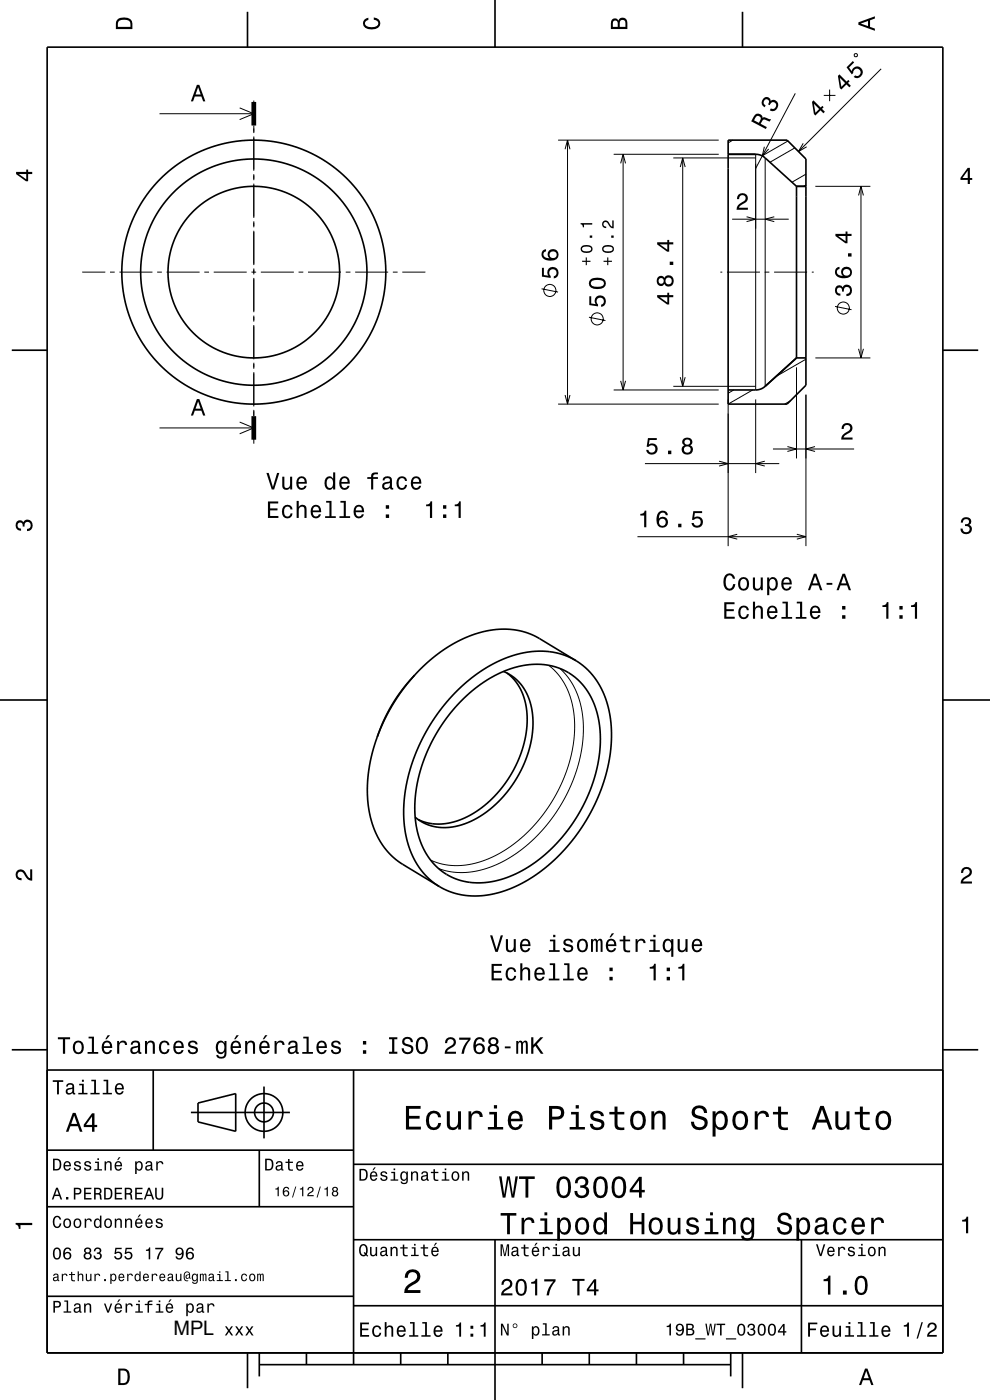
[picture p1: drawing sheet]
<svg xmlns="http://www.w3.org/2000/svg" width="210mm" height="297mm" viewBox="0 0 210 297" stroke-linecap="round" stroke-linejoin="round" font-family="sans-serif">
<defs><g id="words">
<text font-size="4.2" fill="#010101" x="36.8" y="283.3">MPL</text>
</g></defs>
<g fill="none" stroke="#000" stroke-width=".21">
<path d="M168.7 19.8l-8.4 15.9M176 19v2.5M181.4 11.4l.5 .1-.2 .5-.5-.1zM186.9 14.6l-17.5 17.5M33.8 24.1h20M50.8 22.9l3 1.2-3 1.3M53.8 26.6v1.4M53.8 21.3v4.9M53.8 27.2v1M53.8 29v7.2M53.8 37v1.2M53.8 39v7.2"/>
<path d="M118.4 29.7h34.1M119.9 31.7l.5-2 .5 2M120.4 29.7v56M130.2 32.7h22.3M131.7 34.7l.5-2 .5 2M132.2 32.7v50M142.8 33.5h17.5M144.3 35.4l.5-1.9 .5 1.9M144.8 33.5v48.5M155.5 29.7l-1 .6M160.3 32.7v50M162.1 31.1l-.4 2 1.4-1.5"/>
<path d="M162.3 33.5v48.5M167.1 29.9l-5.4 3.2M168.6 31.4l-5.3 3M170.4 30.4l-1 1.7 1.7-1M171 39.3l-.5 .2M171 36.9l-3 1.8M173 39.5h11.6M174.7 20.2h2.5M182.6 39.5v36.4M17.4 57.7h4.9M23.3 57.7h1M25.3 57.7h7"/>
<path d="M33.3 57.7h1M35.3 57.7h7M43.3 57.7h1M45.3 57.7h7M53.3 57.7h1M53.8 47v1.2M53.8 49v7.2M53.8 57v1.2M53.8 59v7.2M55.3 57.7h7M63.3 57.7h1M65.3 57.7h7"/>
<path d="M73.3 57.7h1M75.3 57.7h7M83.3 57.7h1M85.3 57.7h4.9M152.8 57.7h.4M154.2 57.7h7M155.3 46.5h12M158.4 46l1.9 .5-1.9 .5M162.2 57.7h1M164.2 57.7h7M164.2 46l-1.9 .5 1.9 .5M172.2 57.7h.4"/>
<path d="M182.1 41.5l.5-2 .6 2M53.8 67v1.2M53.8 69v7.2M53.8 77v1.2M53.8 79v7.2M114.9 61.3l3.5 .7M124.9 67.3l3.5 .7M169 77.9v19.4M171 76.2l-6.4 3.7M173 75.9h11.6M177.1 65l3.5 .7M182.1 74l.5 1.9 .6-1.9"/>
<path d="M33.8 90.8h20M50.8 89.5l3 1.3-3 1.2M53.8 87v1.3M53.8 89.2v4.9M118.4 85.7h34.1M119.9 83.8l.5 1.9 .5-1.9M130.2 82.7h22.3M131.7 80.8l.5 1.9 .5-1.9M136.8 98.4h28.5M142.8 82h17.5M144.3 80l.5 2 .5-2M152.5 97.8l2 .6-2 .5"/>
<path d="M154.5 84.7v31.2M155.7 82.7l-1.2 .7M159.7 82.7l-5.2 3M160.3 84.7v15.7M162.2 97.8l-1.9 .6 1.9 .5M164 95.3h17.2M167 94.7l2 .6-2 .5M167.6 85.1l-1.1 .6M171 83.7v32.2M172.9 94.7l-1.9 .6 1.9 .5M135.2 113.9h35.8M156.4 113.3l-1.9 .6 1.9 .5"/>
<path d="M169 113.3l2 .6-2 .5M116.4 141.1l1.1 1 1.2 1.3 1.7 2.9 1.1 3.5 .4 3.8-.3 4.3-.9 3.9-1.5 4.1-2 4-2.6 3.7-3.2 3.4-3.3 2.7-3.4 2-3.6 1.3-3.5 .6-3.3-.2-3-.9M118.7 141.8l2.1 2.4 1.6 2.9 1 3.4 .4 4.1-.4 4-.9 4.2-1.5 4.1-2.1 4-2.6 3.7-2.9 3.2-3.5 2.9-3.4 2.2-3.4 1.3-3.6 .8h-3.4l-3.1-.8"/>
<circle cx="116.6" cy="61.6" r="1.28"/>
<circle cx="126.7" cy="67.6" r="1.28"/>
<circle cx="178.9" cy="65.3" r="1.28"/>
</g>
<g fill="none" stroke="#000" stroke-width=".35">
<path d="M10 10h190v277h-190zM52.5 2.5v7.5M105 0v10M157.5 2.5v7.5M154.5 29.7h12.5l4 4v48l-4 4h-12.5zM154.5 32.7h6a2.99 2.99 0 0 1 1.8 .8l6.7 6M169 39.5v36.4M169 39.5h2M2.5 74.3h7.5M169 75.9l-6.8 6.2a3 3 0 0 1-1.9 .6h-5.8M169 75.9h2M200 74.3h7.5"/>
<path d="M0 148.5h10M80 156.3l-.8 2.6-.7 3-.4 2.7-.2 2.5 .3 4.5 .4 2 .8 2.4 1.7 3.2 1.2 1.5 1.2 1.3 1.8 1.3 7.9 4.8M88 143.2l-2.5 3-2.2 3.4-1.8 3.3-1.5 3.4M88 143.2l-2.5 2.9-2.3 3.3-1.8 3.5-1.4 3.4M98.2 148.3l2.3-2 2.1-1.6 2.3-1.3 2.3-1.1 2.4-.8 2.5-.5 2.1-.1 2.2 .2 2 .6 2.1 .9 1.7 1.3 1.5 1.5 1.3 1.9 1 2 .7 2.1 .4 2.2 .2 2.5v2.9l-.4 2.5-.6 2.8-1 3-1.1 2.5-1.3 2.7-1.7 2.5-1.6 2.2-2.1 2.4-2.1 1.9-2.3 1.7-2.7 1.7-2.3 1.1-2.4 .7-2.1 .5-2.8 .1-2.7-.4-2.5-.9-2.2-1.4-1.9-1.9-1.5-2.3-1.1-2.8-.7-3-.2-3.4 .2-3.4 .8-3.7 1-3.2 1.6-3.6 1.9-3.2 2.2-3.1zM106.8 142.4l2.3 1.4 1.7 1.8 1.3 2.5 .8 3.1 .1 3.2-.5 3.5-1.1 3.7-1.8 3.5-2.3 3.3-2.6 2.6-2.9 2.2-3 1.5-3.1 .8h-2.9l-1.4-.3-1.3-.5-2-1.3M107.5 142.8l1.8 1.6 1.2 2.1 .9 2.5 .4 2.9-.2 3.4-.6 3-1.2 3.2-1.5 2.9-1.9 2.8-2.4 2.6-2.5 2.1-2.7 1.5-2.8 1-2.5 .4-2.5-.2-2.3-.7M122.2 140.2l-8-4.9-1.6-.7-1.6-.6-1.8-.4-1.8-.1h-2.1l-2.3 .4-2.4 .6-4.1 1.9-2.3 1.4-2 1.5-2 1.7-2.2 2.2M122.2 140.2l1.5 1 1.4 1.4 1.2 1.3 1.1 1.9 1 2.1 .6 2.1 .7 4.3v2.1l-.2 3-.9 4.8-1.7 4.9-2.6 5.1-3 4.2-3.7 4-2.1 1.9-2.1 1.5-4.3 2.4-2.1 .8-2.2 .6-2.1 .4-2.1 .1-2.2-.2-1.9-.4-1.8-.6-1.5-.8M122.2 140.2l-1.7-.9-1.7-.6-2.1-.4-2.1-.2-2.1 .2-1.9 .3-2.2 .6-2.1 .8-4.1 2.3-4.1 3.1-3.7 3.9-3.3 4.7-2.3 4.4-1.9 5.3-.6 2.5-.5 2.8-.1 4.6 .2 2.4 .5 2.4 .6 2 .9 1.9 1 1.8 1.4 1.6 1.4 1.3 1.5 1.1M200 148.5h10M2.5 222.7h7.5"/>
<path d="M10 227h190M32.5 227v17M40.5 236h21M42 234l8-2v8l-8-2zM56 230.5v11M75 227v62.5M200 222.7h7.5M10 244h65M10 256h65M55 244v12M75 247h125M10 275h65"/>
<path d="M75 277h125M75 263h125M105 263v34M170 263v24M52.5 287v7.5M55 289.5h100M55 287v5M65 287v2.5M85 287v2.5M95 287v2.5M115 287v2.5M125 287v2.5"/>
<path d="M135 287v2.5M145 287v2.5M155 287v5M157.5 287v7.5"/>
<circle cx="53.8" cy="57.7" r="18.2"/>
<circle cx="53.8" cy="57.7" r="24"/>
<circle cx="53.8" cy="57.7" r="28"/>
<circle cx="56" cy="236" r="2"/>
<circle cx="56" cy="236" r="4"/>
</g>
<path d="M53.8 21.6v5M53.8 88.3v5" fill="none" stroke="#000" stroke-width="1" stroke-linecap="butt"/>
<g fill="#000">
<path d="M25 4a2.2 2.2 0 0 0-.4 2.2h3.5v-1.2a1.42 1.42 0 0 0-1.8-1.3zM25.3 4.4a2.13 2.13 0 0 1 2.3 .3l.1 1h-2.7l.1-1z" fill-rule="evenodd"/>
<path d="M77.3 4.2l.8-.4v.4a.7 .7 0 0 0-.7 .5 .7 .7 0 0 0 .4 .8 1.7 1.7 0 0 0 2.5-.5 .9 .9 0 0 0-1-.8v-.5a1.24 1.24 0 0 1 1.4 1.1 1.24 1.24 0 0 1-1.1 1.4 2.22 2.22 0 0 1-2.5-.7l-.1-.5z" fill-rule="evenodd"/>
<path d="M129.8 4.2l-.2 .7v1.3h3.5v-1.4a.98 .98 0 0 0-.8-1 .98 .98 0 0 0-1.1 .6 .83 .83 0 0 0-1.4-.2zM130.1 4.5a.54 .54 0 0 1 .7-.1 .54 .54 0 0 1 .2 .6v.7h-1zM131.6 4.4a.62 .62 0 0 1 .7-.1 .62 .62 0 0 1 .4 .6v.8h-1.2z" fill-rule="evenodd"/>
<path d="M178.1 15.8l-.4 .3 .4 2.6 .4 .3 1.1-1.1 .6 .6 .3-.3-.6-.6 .3-.4-.3-.2-.3 .3zM178.2 16.5l1.1 1.1-.8 .8zM180.9 13l-1.3 1.3 1.1 1.5 .3-.3a.8 .8 0 0 1 .7-1 .8 .8 0 0 1 .8 .9 .8 .8 0 0 1-1.1 .6l-.3 .3a1.21 1.21 0 0 0 1.8-.3 1.21 1.21 0 0 0-.6-1.7 1.21 1.21 0 0 0-1.6 .8l-.6-.8 1.1-1.1z" fill-rule="evenodd"/>
<path d="M182.1 4.7v.6l3.5 1.2v-.4l-1-.4v-1.4l1-.4v-.4zM182.6 5l1.5-.5v1z" fill-rule="evenodd"/>
<path d="M3.4 36.5v.4l2.1 1.6h.5v-1.6h.8v-.4h-.8v-.5h-.4v.5zM4 36.9h1.6v1.1z" fill-rule="evenodd"/>
<path d="M41.8 18l-1.3 3.5h.5l.3-1h1.4l.4 1h.5l-1.3-3.5zM42 18.5l.6 1.5h-1.1z" fill-rule="evenodd"/>
<path d="M160.2 24.3l-.9 1.4 3.1 1.7 .3-.4-1.3-.7a.85 .85 0 0 1 1-.9l.9 .4 .2-.5-1.4-.4-.3 .1-.1-.2a1.01 1.01 0 0 0-1.5-.5zM160.4 24.8a.59 .59 0 0 1 .8 0 .59 .59 0 0 1 0 .8l-.2 .5-1.1-.6z" fill-rule="evenodd"/>
<path d="M162 20.8a.86 .86 0 0 1 .9-.2 .86 .86 0 0 1 .6 .8 1.06 1.06 0 0 1 1.4 .1 1.06 1.06 0 0 1 0 1.4 1.1 1.1 0 0 1-1.6 .5l.2-.4a.71 .71 0 0 0 1.1-.5 .71 .71 0 0 0-1-.7l-.3 .5-.4-.2a.61 .61 0 0 0 .1-.8 .61 .61 0 0 0-.8-.2 .61 .61 0 0 0-.2 .8l.4 .5-.2 .4a1.11 1.11 0 0 1-.2-2z" fill-rule="evenodd"/>
<path d="M172.6 21.3l-.4 .3 .4 2.6 .4 .3 1-1.1 .7 .6 .3-.3-.6-.6 .3-.4-.3-.2-.3 .3zM172.7 22l1.1 1.1-.8 .8z" fill-rule="evenodd"/>
<path d="M205.3 35.6l-1.6 2.1v.5h1.6v.8h.4v-.8h.5v-.4h-.5v-2.2zM205.3 36.2v1.6h-1.1z" fill-rule="evenodd"/>
<path d="M115 56.8v1.9l1.8 .3v-.4a.79 .79 0 0 1-.2-1.2 .79 .79 0 0 1 1.2-.1 .79 .79 0 0 1-.1 1.2l-.2 .1v.5a1.21 1.21 0 0 0 1-1.5 1.21 1.21 0 0 0-1.6-.9 1.21 1.21 0 0 0-.6 1.8l-.9-.2v-1.5zM115.1 53.2a1.33 1.33 0 0 0 0 1.5 1.33 1.33 0 0 0 1.3 .6 1.63 1.63 0 0 0 2.1-1.3 1.15 1.15 0 0 0-1.6-1.1 1.15 1.15 0 0 0-.4 1.9 1.03 1.03 0 0 1-1.2-.8 .58 .58 0 0 1 .5-.7v-.4zM116.6 54.1a.75 .75 0 0 1 1.5 0 .75 .75 0 0 1-1.5 0z" fill-rule="evenodd"/>
<path d="M123.5 55.3v.3h.7v.7h.3v-.7h.8v-.3h-.8v-.7h-.3v.7zM123.5 52.2a.79 .79 0 0 0-.3 .8 .79 .79 0 0 0 .7 .6 1.34 1.34 0 0 0 1.8-.8 1.43 1.43 0 0 0-2.2-.6zM123.5 52.6a1.66 1.66 0 0 1 1.8 0v.5a1.66 1.66 0 0 1-1.8 0zM125.1 50v.4h.5v-.4zM123.2 47.3v.3a.54 .54 0 0 1 .4 .6h.3v-.6h1.7v-.3z" fill-rule="evenodd"/>
<path d="M128 55.3v.3h.8v.7h.2v-.7h.8v-.3h-.8v-.7h-.2v.7zM128 52.2a.79 .79 0 0 0-.3 .8 .79 .79 0 0 0 .7 .6 1.33 1.33 0 0 0 1.8-.8 1.42 1.42 0 0 0-2.2-.6zM128.1 52.6a1.66 1.66 0 0 1 1.8 0v.5a1.66 1.66 0 0 1-1.8 0zM129.6 50v.4h.6v-.4zM127.9 47a.84 .84 0 0 0-.1 .9 .84 .84 0 0 0 .8 .5v-.3a.49 .49 0 0 1-.6-.4 .49 .49 0 0 1 .4-.6 .49 .49 0 0 1 .6 .4l.1 .2a1.15 1.15 0 0 0 1.1 .8v-1.7h-.3v1.3l-.3-.2-.7-1a.77 .77 0 0 0-1 .1z" fill-rule="evenodd"/>
<path d="M156.6 41.3a1.18 1.18 0 0 1 2 .3 1.18 1.18 0 0 1-1 1.7l-.6 .3-.3 .5h1.9v.4h-2.4a1.81 1.81 0 0 1 1.5-1.7 .71 .71 0 0 0 .5-.9 .71 .71 0 0 0-.9-.5 .71 .71 0 0 0-.5 .8h-.5z" fill-rule="evenodd"/>
<path d="M125 62.9v1.8l1.9 .3v-.4a.79 .79 0 0 1-.2-1.2 .79 .79 0 0 1 1.1 0 .79 .79 0 0 1 0 1.2h-.3v.5a1.21 1.21 0 0 0 1.1-1.5 1.21 1.21 0 0 0-1.7-.8 1.21 1.21 0 0 0-.5 1.7l-1-.1v-1.5zM125.4 59.2a1.13 1.13 0 0 0-.5 1.2 1.13 1.13 0 0 0 1 .9 2.28 2.28 0 0 0 2.5-.7 1.14 1.14 0 0 0-.9-1.6 2.86 2.86 0 0 0-2.1 .2zM125.4 59.8a2.37 2.37 0 0 1 2.6 0v.7a2.38 2.38 0 0 1-2.6 0z" fill-rule="evenodd"/>
<path d="M139.4 62.6v.5l2.1 1.5h.5v-1.5h.8v-.5h-.8v-.5h-.5v.5zM140 63.1h1.5v1.1zM139.6 58.8a1.05 1.05 0 0 0-.3 1.4 1.05 1.05 0 0 0 1.3 .4l.3-.4a1.11 1.11 0 0 0 1.6 .4 1.11 1.11 0 0 0 .3-1.5 1.03 1.03 0 0 0-.9-.7 1.03 1.03 0 0 0-1 .6l-.1-.2a.85 .85 0 0 0-1.2 0zM141.1 59.6a.75 .75 0 0 1 1.5 0 .75 .75 0 0 1-1.5 0zM139.7 59.6a.6 .6 0 0 1 1.2 0 .6 .6 0 0 1-1.2 0zM142.1 55.5v.7h.7v-.7zM139.4 51.4v.5l2.1 1.5h.5v-1.6h.8v-.4h-.8v-.5h-.5v.5zM140 51.8h1.5v1.2z" fill-rule="evenodd"/>
<path d="M177.4 60.8a1.17 1.17 0 0 0-.2 1.3 1.17 1.17 0 0 0 1.1 .6v-.4a.62 .62 0 0 1-.8-.3 .62 .62 0 0 1 .3-.8 .62 .62 0 0 1 .8 .2v.5h.4a.72 .72 0 0 1 .5-1 .72 .72 0 0 1 .9 .5 .72 .72 0 0 1-.5 .9l-.4 .1v.4a1.18 1.18 0 0 0 1.2-1.5 1.18 1.18 0 0 0-1.8-.6l-.1 .2a.86 .86 0 0 0-1.4-.1zM177.4 56.9a1.33 1.33 0 0 0-.1 1.5 1.33 1.33 0 0 0 1.3 .6 1.63 1.63 0 0 0 2.1-1.2 1.15 1.15 0 0 0-1.5-1.2 1.15 1.15 0 0 0-.4 1.9 1.02 1.02 0 0 1-1.3-.8 .58 .58 0 0 1 .6-.6v-.5zM178.8 57.8a.75 .75 0 0 1 1.5 0 .75 .75 0 0 1-1.5 0zM179.9 53.7v.7h.7v-.7zM177.2 49.6v.5l2.1 1.5h.5v-1.5h.8v-.5h-.8v-.5h-.4v.5zM177.8 50.1h1.6v1.1z" fill-rule="evenodd"/>
<path d="M41.8 84.7l-1.3 3.5h.5l.3-1.1h1.4l.4 1.1h.5l-1.3-3.5zM42 85.2l.6 1.5h-1.1z" fill-rule="evenodd"/>
<path d="M137.4 92.9l-.2 1.9h.4a.79 .79 0 0 1 1.1-.2 .79 .79 0 0 1 .1 1.2 .79 .79 0 0 1-1.2-.1l-.1-.3h-.4a1.21 1.21 0 0 0 1.5 1.1 1.21 1.21 0 0 0 .8-1.6 1.21 1.21 0 0 0-1.8-.6l.2-1h1.5v-.4zM141.7 95.6v.8h.7v-.8zM145 93.1a.83 .83 0 0 0 .2 1.4 1.11 1.11 0 0 0-.5 1.5 1.11 1.11 0 0 0 1.6 .4 1.03 1.03 0 0 0 .7-.9 1.03 1.03 0 0 0-.6-1 .89 .89 0 0 0 .4-1.1 .89 .89 0 0 0-1-.6zM145.1 95.4a.71 .71 0 0 1 1.4 0 .71 .71 0 0 1-1.4 0zM145.2 93.8a.6 .6 0 0 1 1.2 0 .6 .6 0 0 1-1.2 0z" fill-rule="evenodd"/>
<path d="M178.8 90.1a1.18 1.18 0 0 1 2 .2 1.18 1.18 0 0 1-1 1.7l-.6 .4-.3 .4h1.9v.5h-2.4a1.8 1.8 0 0 1 1.4-1.8 .71 .71 0 0 0 .6-.8 .71 .71 0 0 0-.9-.6 .71 .71 0 0 0-.5 .9h-.5z" fill-rule="evenodd"/>
<path d="M3.6 110.6a.86 .86 0 0 1 1.4 .2 1.06 1.06 0 0 1 1.2-.5 1.06 1.06 0 0 1 .7 1.2 1.1 1.1 0 0 1-1.2 1.2v-.5a.71 .71 0 0 0 .8-1 .71 .71 0 0 0-1.3-.1v.6h-.4a.61 .61 0 0 0-.3-.8 .61 .61 0 0 0-.8 .3 .61 .61 0 0 0 .2 .8l.6 .1v.5a1.15 1.15 0 0 1-1.2-.7 1.15 1.15 0 0 1 .3-1.3z" fill-rule="evenodd"/>
<path d="M56.8 106.4v3.5h2.3v-.4h-1.8v-1.2h1.6v-.4h-1.6v-1.1h1.7v-.4zM60.1 107.5a1.52 1.52 0 0 0 .9 2.5 1.05 1.05 0 0 0 1.1-1.1h-.5a.67 .67 0 0 1-.6 .7 .67 .67 0 0 1-.7-.6 1.11 1.11 0 0 1 .7-1.5 .6 .6 0 0 1 .6 .6h.5a1.09 1.09 0 0 0-.8-1 1.09 1.09 0 0 0-1.2 .4zM62.9 106.3v3.6h.5v-1.6a.63 .63 0 0 1 .4-.8 .63 .63 0 0 1 .8 .4v2h.4v-1.8a.88 .88 0 0 0-.6-1 .88 .88 0 0 0-1 .5v-1.3zM66.2 107.5a1.54 1.54 0 0 0 .8 2.5 1.06 1.06 0 0 0 1.1-.9h-.5l-.2 .4-.4 .1a.76 .76 0 0 1-.7-.9h1.8a1.17 1.17 0 0 0-.5-1.4 1.17 1.17 0 0 0-1.4 .2zM66.5 107.7a.66 .66 0 0 1 .8-.2 .66 .66 0 0 1 .4 .8h-1.4zM69.2 106.3v.3h.7v2.9h-.9v.4h2.2v-.4h-.9v-3.2zM72.2 106.3v.3h.7v2.9h-.9v.4h2.3v-.4h-.9v-3.2zM75.3 107.5a1.54 1.54 0 0 0 .8 2.5 1.06 1.06 0 0 0 1.1-.9h-.5l-.2 .4-.3 .1a.76 .76 0 0 1-.7-.9h1.7a1.16 1.16 0 0 0-.5-1.4 1.16 1.16 0 0 0-1.4 .2zM75.6 107.7a.66 .66 0 0 1 .8-.2 .66 .66 0 0 1 .4 .8h-1.3zM81.8 109.1v.8h.7v-.8zM81.8 107.2v.7h.7v-.7z" fill-rule="evenodd"/>
<path d="M56.5 100.3l1.1 3.5h.5l1.2-3.5h-.5l-.9 3-.9-3zM59.9 101.1v1.8a.89 .89 0 0 0 .6 1 .89 .89 0 0 0 1.1-.5v.4h.4v-2.7h-.5v1.6a.65 .65 0 0 1-.4 .8 .65 .65 0 0 1-.8-.3v-2.1zM63.2 101.4a1.54 1.54 0 0 0 .8 2.5 1.06 1.06 0 0 0 1-.8h-.4l-.2 .3-.4 .1a.76 .76 0 0 1-.7-.9h1.8a1.16 1.16 0 0 0-.5-1.4 1.16 1.16 0 0 0-1.4 .2zM63.5 101.6a.66 .66 0 0 1 .8-.1 .66 .66 0 0 1 .3 .7h-1.3zM69.1 101.4a1.57 1.57 0 0 0 .8 2.5l.4-.1 .4-.4v.4h.4v-3.6h-.4v1.3a.89 .89 0 0 0-1.6-.1zM69.5 101.7a.62 .62 0 0 1 .7-.2 .62 .62 0 0 1 .4 .5 1.12 1.12 0 0 1-.6 1.5 1.19 1.19 0 0 1-.5-1.8zM72.3 101.4a1.54 1.54 0 0 0 .8 2.5 1.06 1.06 0 0 0 1.1-.8h-.5l-.2 .3-.4 .1a.76 .76 0 0 1-.7-.9h1.8a1.17 1.17 0 0 0-.5-1.4 1.17 1.17 0 0 0-1.4 .2zM72.6 101.6a.66 .66 0 0 1 .8-.1 .66 .66 0 0 1 .3 .7h-1.3zM77.9 101.2v.4h.8v2.2h.5v-2.2h1v-.4h-1v-.3l.3-.3h.7v-.4a1.04 1.04 0 0 0-1.5 .8v.2zM81.4 101.3l-.2 .6h.4a.55 .55 0 0 1 .6-.5 .55 .55 0 0 1 .4 .8h-.2a1.14 1.14 0 0 0-1.3 .9 .73 .73 0 0 0 .8 .8l.4-.1 .4-.3 .1 .3h.6v-.3h-.2l-.1-1.6a1.02 1.02 0 0 0-.6-.9 1.02 1.02 0 0 0-1.1 .3zM81.6 102.8l1.1-.3a.77 .77 0 0 1-.2 .8 .77 .77 0 0 1-.9 .1zM84.4 101.4a1.53 1.53 0 0 0 .8 2.5 1.06 1.06 0 0 0 1.1-1h-.4a.67 .67 0 0 1-.6 .6 .67 .67 0 0 1-.7-.6 1.11 1.11 0 0 1 .7-1.5 .6 .6 0 0 1 .6 .6h.4a1.09 1.09 0 0 0-.7-.9 1.09 1.09 0 0 0-1.2 .3zM87.4 101.4a1.54 1.54 0 0 0 .8 2.5 1.06 1.06 0 0 0 1.1-.8h-.4l-.2 .3-.4 .1a.76 .76 0 0 1-.7-.9h1.8a1.17 1.17 0 0 0-.5-1.4 1.17 1.17 0 0 0-1.5 .2zM87.8 101.6a.66 .66 0 0 1 .8-.1 .66 .66 0 0 1 .3 .7h-1.3z" fill-rule="evenodd"/>
<path d="M90.4 107v.4h.8v2.5h.5v-3.5h-.4a.77 .77 0 0 1-.9 .6zM94 109.1v.8h.7v-.8zM94 107.2v.7h.7v-.7zM96.5 107v.4h.8v2.5h.4v-3.5h-.3a.77 .77 0 0 1-.9 .6z" fill-rule="evenodd"/>
<path d="M135.8 109v.4h.8v2.5h.5v-3.6h-.3a.77 .77 0 0 1-1 .7zM139.8 108.6l-.5 .9a1.75 1.75 0 0 0 1.2 2.5 1.15 1.15 0 0 0 1.2-1.6 1.15 1.15 0 0 0-2-.4 1.02 1.02 0 0 1 .9-1.3 .59 .59 0 0 1 .6 .6h.5a1.12 1.12 0 0 0-.8-.9 1.12 1.12 0 0 0-1.1 .2zM139.7 110.8a.75 .75 0 0 1 1.5 0 .75 .75 0 0 1-1.5 0zM143.9 111.1v.8h.7v-.8zM147.1 108.4l-.3 1.9h.4a.79 .79 0 0 1 1.1-.2 .79 .79 0 0 1 .1 1.2 .79 .79 0 0 1-1.2-.1v-.3h-.5a1.21 1.21 0 0 0 1.5 1.1 1.21 1.21 0 0 0 .8-1.6 1.21 1.21 0 0 0-1.7-.6l.1-1h1.5v-.4z" fill-rule="evenodd"/>
<path d="M204.1 110a1.08 1.08 0 0 1 1.4-.2 1.08 1.08 0 0 1 .4 1.3l-.3 .3a1.06 1.06 0 0 1 .5 1.2 1.06 1.06 0 0 1-1.2 .7 1.1 1.1 0 0 1-1.2-1.2h.5a.71 .71 0 0 0 1 .8 .71 .71 0 0 0 .1-1.3h-.6v-.4a.61 .61 0 0 0 .8-.3 .61 .61 0 0 0-.2-.8 .61 .61 0 0 0-.9 .2l-.1 .6h-.5z" fill-rule="evenodd"/>
<path d="M153.6 127.8v3.5h2.3v-.5h-1.8v-1.1h1.6v-.5h-1.6v-1h1.7v-.4zM156.9 128.8a1.53 1.53 0 0 0 .8 2.6 1.07 1.07 0 0 0 1.2-1.1h-.5a.67 .67 0 0 1-.6 .7 .67 .67 0 0 1-.7-.6 1.11 1.11 0 0 1 .7-1.6 .59 .59 0 0 1 .6 .7h.4a1.09 1.09 0 0 0-.7-1 1.09 1.09 0 0 0-1.2 .3zM159.7 127.6v3.7h.5v-1.6a.63 .63 0 0 1 .5-.9 .63 .63 0 0 1 .7 .8v1.7h.4v-1.8a.88 .88 0 0 0-.6-1 .88 .88 0 0 0-1 .4v-1.3zM163 128.8a1.54 1.54 0 0 0 .8 2.6 1.06 1.06 0 0 0 1.1-.9h-.5l-.2 .3-.4 .2a.76 .76 0 0 1-.7-1h1.8a1.16 1.16 0 0 0-.5-1.3 1.16 1.16 0 0 0-1.4 .1zM163.3 129.1a.66 .66 0 0 1 .8-.2 .66 .66 0 0 1 .4 .8h-1.4zM166 127.6v.4h.7v2.9h-.9v.4h2.2v-.4h-.9v-3.3zM169 127.6v.4h.7v2.9h-.9v.4h2.3v-.4h-.9v-3.3zM172.1 128.8a1.54 1.54 0 0 0 .8 2.6 1.07 1.07 0 0 0 1.1-.9h-.5l-.2 .3-.4 .2a.76 .76 0 0 1-.6-1h1.7a1.16 1.16 0 0 0-.5-1.3 1.16 1.16 0 0 0-1.4 .1zM172.4 129.1a.66 .66 0 0 1 .8-.2 .66 .66 0 0 1 .4 .8h-1.3zM178.6 130.5v.8h.7v-.8zM178.6 128.6v.7h.7v-.7z" fill-rule="evenodd"/>
<path d="M153.8 122.1a2.52 2.52 0 0 0 .4 3.1 1.27 1.27 0 0 0 1.8-1.3h-.5a.82 .82 0 0 1-1.1 .9 2.08 2.08 0 0 1 0-2.7 .71 .71 0 0 1 1.1 .7h.4a1.19 1.19 0 0 0-.8-1.1 1.19 1.19 0 0 0-1.3 .4zM156.9 122.8a1.53 1.53 0 0 0 .8 2.5 1.48 1.48 0 0 0 1.2-1.4 1.48 1.48 0 0 0-1.2-1.5l-.5 .1zM157.2 123.1a.67 .67 0 0 1 .7-.3 .67 .67 0 0 1 .5 .6 1.11 1.11 0 0 1-.7 1.5 1.17 1.17 0 0 1-.5-1.8zM159.7 122.5v1.8a.89 .89 0 0 0 .6 1 .89 .89 0 0 0 1.1-.5v.4h.4v-2.7h-.4v1.6a.64 .64 0 0 1-.4 .7 .64 .64 0 0 1-.8-.3v-2zM162.7 122.5v3.8h.5v-1.5a.93 .93 0 0 0 1 .5 .93 .93 0 0 0 .7-.8 1.5 1.5 0 0 0-.9-2.1l-.5 .1-.3 .4v-.4zM163.4 123.1a.63 .63 0 0 1 .7-.3 .63 .63 0 0 1 .4 .6 1.13 1.13 0 0 1-.6 1.5 1.18 1.18 0 0 1-.5-1.8zM166 122.8a1.55 1.55 0 0 0 .8 2.5 1.07 1.07 0 0 0 1.1-.9h-.4l-.2 .4-.4 .1a.76 .76 0 0 1-.7-.9h1.8a1.17 1.17 0 0 0-.5-1.4 1.17 1.17 0 0 0-1.5 .2zM166.4 123a.66 .66 0 0 1 .8-.1 .66 .66 0 0 1 .3 .7h-1.3zM172.7 121.7l-1.3 3.5h.4l.4-1h1.4l.4 1h.4l-1.2-3.5zM172.9 122.2l.6 1.6h-1.1zM175.3 123.7v.4h1.3v-.4zM178.7 121.7l-1.3 3.5h.5l.4-1h1.4l.3 1h.5l-1.3-3.5zM179 122.2l.5 1.6h-1.1z" fill-rule="evenodd"/>
<path d="M187.2 128.4v.4h.8v2.5h.5v-3.6h-.4a.77 .77 0 0 1-.9 .7zM190.8 130.5v.8h.7v-.8zM190.8 128.6v.7h.7v-.7zM193.3 128.4v.4h.8v2.5h.4v-3.6h-.3a.77 .77 0 0 1-.9 .7z" fill-rule="evenodd"/>
<path d="M3.6 184.7a1.22 1.22 0 0 1 2 .8l.4 .5 .4 .3v-1.9h.4v2.4a1.8 1.8 0 0 1-1.7-1.4 .71 .71 0 0 0-.9-.5 .71 .71 0 0 0-.5 .9 .71 .71 0 0 0 .9 .5v.4a1.19 1.19 0 0 1-1.2-.6 1.19 1.19 0 0 1 .2-1.4z" fill-rule="evenodd"/>
<path d="M104 198.4l1.1 3.5h.5l1.1-3.5h-.5l-.9 3-.9-3zM107.3 199.2v1.8a.89 .89 0 0 0 .6 1 .89 .89 0 0 0 1.1-.5v.4h.4v-2.7h-.4v1.6a.65 .65 0 0 1-.4 .8 .65 .65 0 0 1-.8-.3v-2.1zM110.6 199.5a1.54 1.54 0 0 0 .8 2.5 1.05 1.05 0 0 0 1.1-.8h-.5l-.2 .3-.4 .1a.76 .76 0 0 1-.6-.9h1.7a1.16 1.16 0 0 0-.5-1.4 1.16 1.16 0 0 0-1.4 .2zM110.9 199.7a.66 .66 0 0 1 .8-.1 .66 .66 0 0 1 .4 .7h-1.3zM116.7 199.3v.4h.6v1.9h-.9v.3h2.3v-.3h-.9v-2.3zM117.3 198.3v.5h.5v-.5zM119.8 199.4a.76 .76 0 0 0-.3 .8 .76 .76 0 0 0 .8 .5l.8 .3a.63 .63 0 0 1-.6 .7 .63 .63 0 0 1-.6-.6h-.5a1.07 1.07 0 0 0 1.2 .9 1.07 1.07 0 0 0 1-1.2l-.5-.3-1-.4a.54 .54 0 0 1 .4-.6 .54 .54 0 0 1 .6 .5h.4a1.03 1.03 0 0 0-.7-.9 1.03 1.03 0 0 0-1 .3zM122.7 199.5a1.53 1.53 0 0 0 .8 2.5 1.48 1.48 0 0 0 1.2-1.4 1.48 1.48 0 0 0-1.2-1.5l-.4 .1zM123 199.8a.67 .67 0 0 1 .7-.3 .67 .67 0 0 1 .5 .6 1.11 1.11 0 0 1-.7 1.5 1.17 1.17 0 0 1-.5-1.8zM125.4 199.2v2.7h.4v-2l.3-.4 .3 .3v2.1h.4v-1.8a.5 .5 0 0 1 .4-.6l.2 .1v.4v1.9h.4v-1.8a.69 .69 0 0 0-.5-1l-.6 .4-.1-.3-.4-.1-.4 .4v-.3zM129.8 198l-.5 .9h.3l.7-.9zM128.8 199.5a1.54 1.54 0 0 0 .8 2.5 1.06 1.06 0 0 0 1.1-.8h-.4l-.3 .3-.3 .1a.76 .76 0 0 1-.7-.9h1.7a1.16 1.16 0 0 0-.4-1.4 1.16 1.16 0 0 0-1.5 .2zM129.2 199.7a.66 .66 0 0 1 .8-.1 .66 .66 0 0 1 .3 .7h-1.3zM132.2 198.5v.8h-.8v.4h.8v1.8a1.04 1.04 0 0 0 1.5 .5v-.4a.68 .68 0 0 1-1-.3v-1.6h1v-.4h-1v-.8zM134.8 199.2v2.7h.5v-1.5a.66 .66 0 0 1 .3-.8 .66 .66 0 0 1 .9 .2v.3h.4a.9 .9 0 0 0-.7-.9 .9 .9 0 0 0-1 .5v-.5zM137.9 199.3v.4h.7v1.9h-.9v.3h2.3v-.3h-1v-2.3zM138.6 198.3v.5h.5v-.5zM140.9 199.5a1.57 1.57 0 0 0 .7 2.5l.4-.1 .4-.4v1.5h.4v-3.8h-.4v.4l-.2-.2a.88 .88 0 0 0-1.3 .1zM141.2 199.8a.62 .62 0 0 1 .7-.2 .62 .62 0 0 1 .4 .5 1.12 1.12 0 0 1-.6 1.5 1.18 1.18 0 0 1-.5-1.8zM143.7 199.2v1.8a.89 .89 0 0 0 .7 1 .89 .89 0 0 0 1-.5v.4h.4v-2.7h-.4v1.6a.65 .65 0 0 1-.4 .8 .65 .65 0 0 1-.8-.3v-2.1zM147 199.5a1.54 1.54 0 0 0 .8 2.5 1.06 1.06 0 0 0 1.1-.8h-.4l-.2 .3-.4 .1a.76 .76 0 0 1-.7-.9h1.8a1.16 1.16 0 0 0-.5-1.4 1.16 1.16 0 0 0-1.5 .2zM147.4 199.7a.66 .66 0 0 1 .8-.1 .66 .66 0 0 1 .3 .7h-1.3z" fill-rule="evenodd"/>
<path d="M204.2 184.2a1.18 1.18 0 0 1 1.9 .3 1.18 1.18 0 0 1-1 1.7l-.5 .4-.3 .4h1.9v.4h-2.4a1.81 1.81 0 0 1 1.4-1.7 .71 .71 0 0 0 .5-.9 .71 .71 0 0 0-.9-.5 .71 .71 0 0 0-.5 .9h-.5z" fill-rule="evenodd"/>
<path d="M104.3 204.5v3.5h2.2v-.4h-1.8v-1.2h1.6v-.4h-1.6v-1.1h1.8v-.4zM107.6 205.6a1.53 1.53 0 0 0 .8 2.5 1.06 1.06 0 0 0 1.1-1.1h-.4a.67 .67 0 0 1-.7 .7 .67 .67 0 0 1-.7-.6 1.12 1.12 0 0 1 .7-1.5 .6 .6 0 0 1 .7 .6h.4a1.09 1.09 0 0 0-.8-1 1.09 1.09 0 0 0-1.1 .4zM110.4 204.4v3.6h.4v-1.6a.63 .63 0 0 1 .4-.8 .63 .63 0 0 1 .8 .4v2h.5v-1.8a.88 .88 0 0 0-.6-1 .88 .88 0 0 0-1.1 .5v-1.3zM113.6 205.6a1.54 1.54 0 0 0 .8 2.5 1.06 1.06 0 0 0 1.1-.9h-.4l-.2 .4-.4 .1a.76 .76 0 0 1-.7-.9h1.8a1.16 1.16 0 0 0-.5-1.4 1.16 1.16 0 0 0-1.5 .2zM114 205.8a.66 .66 0 0 1 .8-.2 .66 .66 0 0 1 .3 .8h-1.3zM116.6 204.4v.3h.7v2.9h-.9v.4h2.3v-.4h-.9v-3.2zM119.7 204.4v.3h.7v2.9h-1v.4h2.3v-.4h-.9v-3.2zM122.7 205.6a1.54 1.54 0 0 0 .8 2.5 1.06 1.06 0 0 0 1.1-.9h-.4l-.2 .4-.4 .1a.76 .76 0 0 1-.7-.9h1.8a1.16 1.16 0 0 0-.5-1.4 1.16 1.16 0 0 0-1.5 .2zM123.1 205.8a.66 .66 0 0 1 .8-.2 .66 .66 0 0 1 .3 .8h-1.3zM129.3 207.2v.8h.7v-.8zM129.3 205.3v.7h.7v-.7z" fill-rule="evenodd"/>
<path d="M137.8 205.1v.4h.8v2.5h.5v-3.5h-.3a.78 .78 0 0 1-1 .6zM141.4 207.2v.8h.7v-.8zM141.4 205.3v.7h.7v-.7zM143.9 205.1v.4h.8v2.5h.5v-3.5h-.4a.77 .77 0 0 1-.9 .6z" fill-rule="evenodd"/>
<path d="M11.2 229.2v.3h.9v2.7h.4v-2.7h.9v-.3zM14.3 230l-.3 .5h.4a.47 .47 0 0 1 .6-.4 .47 .47 0 0 1 .3 .6l-.2 .1a.84 .84 0 0 0-1 .2 .84 .84 0 0 0 0 1.1 .9 .9 0 0 0 1.3-.2l.1 .2 .5 .1v-.3l-.3-.1v-.1v-1.2a.87 .87 0 0 0-.6-.7 .87 .87 0 0 0-.8 .2zM14.4 231.3l.9-.3a.66 .66 0 0 1-.1 .7 .66 .66 0 0 1-.8 .1zM16.8 229.9v.3h.6v1.6h-.8v.4h2v-.4h-.8v-1.9zM17.4 229.1v.4h.4v-.4zM19.4 229.1v.3h.6v2.4h-.8v.4h1.9v-.4h-.7v-2.7zM22 229.1v.3h.6v2.4h-.8v.4h1.9v-.4h-.7v-2.7zM24.6 230.1a1.32 1.32 0 0 0 .7 2.1 .9 .9 0 0 0 .9-.7h-.3l-.2 .3-.4 .1a.65 .65 0 0 1-.5-.8h1.5a1 1 0 0 0-.4-1.2 1 1 0 0 0-1.3 .2zM24.9 230.3a.57 .57 0 0 1 .7-.1 .57 .57 0 0 1 .3 .6h-1.1z" fill-rule="evenodd"/>
<path d="M12.3 220v.5h1v3h.5v-3h1.1v-.5zM15.8 221.1a1.53 1.53 0 0 0 .8 2.5 1.48 1.48 0 0 0 1.2-1.4 1.48 1.48 0 0 0-1.2-1.5l-.5 .1zM16.1 221.4a.67 .67 0 0 1 .7-.2 .67 .67 0 0 1 .5 .5 1.11 1.11 0 0 1-.7 1.5 1.17 1.17 0 0 1-.5-1.8zM18.8 219.9v.4h.7v2.9h-.9v.3h2.2v-.3h-.9v-3.3zM22.8 219.6l-.5 .9h.3l.7-.9zM21.9 221.1a1.54 1.54 0 0 0 .8 2.5 1.06 1.06 0 0 0 1.1-.8h-.5l-.2 .3-.4 .1a.76 .76 0 0 1-.7-.9h1.8a1.16 1.16 0 0 0-.5-1.3 1.16 1.16 0 0 0-1.4 .1zM22.2 221.3a.66 .66 0 0 1 .8-.1 .66 .66 0 0 1 .3 .7h-1.3zM24.8 220.8v2.7h.5v-1.5a.66 .66 0 0 1 .3-.8 .66 .66 0 0 1 .9 .2v.3h.5a.89 .89 0 0 0-.7-.9 .89 .89 0 0 0-1.1 .5v-.5zM28 221l-.3 .6h.4a.55 .55 0 0 1 .7-.5 .55 .55 0 0 1 .4 .8h-.2a1 1 0 0 0-1.1 .2 1 1 0 0 0-.2 1.1 .93 .93 0 0 0 1.6 0l.1 .3 .6 .1v-.4h-.3v-1.6a1.02 1.02 0 0 0-1.7-.6zM28.2 222.5l1.1-.3a.77 .77 0 0 1-.2 .8 .77 .77 0 0 1-.9 .1l-.1-.3zM30.8 220.8v2.7h.4v-1.5a.63 .63 0 0 1 .5-.9 .63 .63 0 0 1 .7 .8v1.6h.5v-1.7a.89 .89 0 0 0-.7-1 .89 .89 0 0 0-1 .5v-.5zM34 221.1a1.53 1.53 0 0 0 .9 2.5 1.06 1.06 0 0 0 1.1-1h-.5a.67 .67 0 0 1-.6 .6 .67 .67 0 0 1-.7-.6 1.11 1.11 0 0 1 .7-1.5 .6 .6 0 0 1 .6 .6h.4a1.09 1.09 0 0 0-.7-.9 1.09 1.09 0 0 0-1.2 .3zM37.1 221.1a1.54 1.54 0 0 0 .7 2.5 1.06 1.06 0 0 0 1.1-.8h-.4l-.2 .3-.4 .1a.76 .76 0 0 1-.7-.9h1.8a1.16 1.16 0 0 0-.5-1.3 1.16 1.16 0 0 0-1.4 .1zM37.4 221.3a.66 .66 0 0 1 .8-.1 .66 .66 0 0 1 .3 .7h-1.3zM40.1 221a.75 .75 0 0 0-.2 .8 .75 .75 0 0 0 .7 .5l.9 .3a.63 .63 0 0 1-.6 .7 .63 .63 0 0 1-.6-.6h-.5a1.07 1.07 0 0 0 1.2 .9 1.07 1.07 0 0 0 .9-1.2l-.4-.3-1.1-.3a.54 .54 0 0 1 .5-.7 .54 .54 0 0 1 .6 .5h.4a1.03 1.03 0 0 0-.7-.9 1.03 1.03 0 0 0-1.1 .3zM46.1 221.1a1.58 1.58 0 0 0 .7 2.5l.5-.1 .3-.4a.73 .73 0 0 1-.3 1 .73 .73 0 0 1-1-.3h-.4a1.1 1.1 0 0 0 1.2 .8 1.1 1.1 0 0 0 .9-1.2v-2.6h-.4v.5l-.3-.4a.9 .9 0 0 0-1.2 .2zM46.4 221.4a.63 .63 0 0 1 .7-.2 .63 .63 0 0 1 .5 .5 1.11 1.11 0 0 1-.7 1.5 1.19 1.19 0 0 1-.5-1.8zM50.2 219.6l-.5 .9h.3l.7-.9zM49.2 221.1a1.54 1.54 0 0 0 .8 2.5 1.06 1.06 0 0 0 1.1-.8h-.5l-.2 .3-.3 .1a.76 .76 0 0 1-.7-.9h1.7a1.17 1.17 0 0 0-.5-1.3 1.17 1.17 0 0 0-1.4 .1zM49.5 221.3a.66 .66 0 0 1 .8-.1 .66 .66 0 0 1 .4 .7h-1.3zM52 220.8v2.7h.4v-1.5a.63 .63 0 0 1 .6-.9 .63 .63 0 0 1 .7 .8v1.6h.4v-1.7a.89 .89 0 0 0-.6-1 .89 .89 0 0 0-1.1 .5v-.5zM56.2 219.6l-.5 .9h.3l.7-.9zM55.3 221.1a1.54 1.54 0 0 0 .8 2.5 1.06 1.06 0 0 0 1.1-.8h-.5l-.2 .3-.4 .1a.76 .76 0 0 1-.7-.9h1.8a1.17 1.17 0 0 0-.5-1.3 1.17 1.17 0 0 0-1.4 .1zM55.6 221.3a.66 .66 0 0 1 .8-.1 .66 .66 0 0 1 .3 .7h-1.3zM58.2 220.8v2.7h.5v-1.5a.66 .66 0 0 1 .3-.8 .66 .66 0 0 1 .9 .2v.3h.5a.89 .89 0 0 0-.7-.9 .89 .89 0 0 0-1.1 .5v-.5zM61.4 221l-.3 .6h.4a.55 .55 0 0 1 .7-.5 .55 .55 0 0 1 .4 .8h-.2a1 1 0 0 0-1.1 .2 1 1 0 0 0-.2 1.1 .93 .93 0 0 0 1.6 0l.1 .3 .6 .1v-.4h-.3v-1.6a1.02 1.02 0 0 0-.7-.9 1.02 1.02 0 0 0-1 .3zM61.6 222.5l1.1-.3a.77 .77 0 0 1-.2 .8 .77 .77 0 0 1-.9 .1l-.1-.3zM64.3 219.9v.4h.7v2.9h-.9v.3h2.3v-.3h-.9v-3.3zM67.4 221.1a1.54 1.54 0 0 0 .8 2.5 1.06 1.06 0 0 0 1.1-.8h-.4l-.3 .3-.3 .1a.76 .76 0 0 1-.7-.9h1.7a1.16 1.16 0 0 0-.4-1.3 1.16 1.16 0 0 0-1.5 .1zM67.8 221.3a.66 .66 0 0 1 .8-.1 .66 .66 0 0 1 .3 .7h-1.3zM70.5 221a.75 .75 0 0 0-.2 .8 .75 .75 0 0 0 .7 .5l.9 .3a.63 .63 0 0 1-.6 .7 .63 .63 0 0 1-.7-.6h-.4a1.07 1.07 0 0 0 1.2 .9 1.07 1.07 0 0 0 .9-1.2l-.4-.3-1.1-.3a.54 .54 0 0 1 .4-.7 .54 .54 0 0 1 .6 .5h.5a1.03 1.03 0 0 0-.7-.9 1.03 1.03 0 0 0-1.1 .3zM77 222.8v.7h.7v-.7zM77 220.8v.8h.7v-.8zM82.5 220v.5h.7v2.6h-.7v.4h1.8v-.4h-.7v-2.6h.7v-.5zM85.6 220.2a.96 .96 0 0 0-.3 1.1 .96 .96 0 0 0 1 .6 .77 .77 0 0 1 .9 .9 .83 .83 0 0 1-1 .4 .83 .83 0 0 1-.6-.8h-.4a1.21 1.21 0 0 0 1.5 1.3 1.21 1.21 0 0 0 .7-1.8l-.8-.4a.71 .71 0 0 1-.8-.6 .7 .7 0 0 1 .7-.5 .7 .7 0 0 1 .6 .7h.5a1.16 1.16 0 0 0-.7-1.1 1.16 1.16 0 0 0-1.3 .2zM88.5 220.4a2.53 2.53 0 0 0 .4 3.1 1.21 1.21 0 0 0 1.8-.9 1.94 1.94 0 0 0-.9-2.6l-.9 .1zM89.1 220.5l.4-.1a1.7 1.7 0 0 1 .3 2.7l-.3 .1a1.69 1.69 0 0 1-.4-2.7zM94.7 220.3l-.3 1h.5a.71 .71 0 0 1 .5-.9 .71 .71 0 0 1 .8 .6 .71 .71 0 0 1-.5 .8 1.81 1.81 0 0 0-1.4 1.7h2.4v-.4h-1.9a2.23 2.23 0 0 1 1.5-1.1 1.13 1.13 0 0 0 .1-1.7 1.13 1.13 0 0 0-1.7 0zM97.4 220.1v.5h1.9a5.2 5.2 0 0 0-1.4 2.9h.5a5.3 5.3 0 0 1 1.4-3v-.4zM100.9 220.3l-.4 .8a1.75 1.75 0 0 0 1.2 2.5 1.15 1.15 0 0 0 1.1-1.5 1.15 1.15 0 0 0-1.9-.4 1.03 1.03 0 0 1 .8-1.3 .58 .58 0 0 1 .7 .6h.4a1.12 1.12 0 0 0-.7-.9 1.12 1.12 0 0 0-1.2 .2zM100.9 222.5a.75 .75 0 0 1 1.5 0 .75 .75 0 0 1-1.5 0zM103.9 220.3a.83 .83 0 0 0 .1 1.4 1.11 1.11 0 0 0-.4 1.5 1.11 1.11 0 0 0 1.6 .4 1.03 1.03 0 0 0 .7-.9 1.03 1.03 0 0 0-.6-1 .89 .89 0 0 0 .4-1.1 .89 .89 0 0 0-1-.6zM103.9 222.6a.75 .75 0 0 1 1.5 0 .75 .75 0 0 1-1.5 0zM104 221a.6 .6 0 0 1 1.2 0 .6 .6 0 0 1-1.2 0zM107.1 222v.4h1.2v-.4zM109.5 220.8v2.7h.4v-2l.2-.3 .3-.1 .1 .3v2.1h.4l.1-2 .3-.4 .2 .1 .1 .4v1.9h.4v-1.8a.69 .69 0 0 0-.6-1l-.5 .4-.2-.3-.3-.1-.5 .4v-.3zM112.7 220v3.5h.4v-1.2l.4-.4 1.2 1.6h.6l-1.4-2 1.3-1.5h-.6l-1.5 1.7v-1.7z" fill-rule="evenodd"/>
<path d="M86.1 234.6v5h3.2v-.6h-2.5v-1.7h2.2v-.6h-2.2v-1.5h2.4v-.6zM90.8 236.2a2.6 2.6 0 0 0 .5 3.4 1.59 1.59 0 0 0 2.3-1.4h-.6a.95 .95 0 0 1-.9 1 .95 .95 0 0 1-1-.9 1.59 1.59 0 0 1 .9-2.1 .86 .86 0 0 1 .9 .8h.7a1.56 1.56 0 0 0-1.1-1.3 1.56 1.56 0 0 0-1.7 .5zM94.8 235.8v2.5a1.27 1.27 0 0 0 .9 1.4 1.27 1.27 0 0 0 1.5-.7v.6h.6v-3.8h-.6v2.2a.92 .92 0 0 1-.6 1.1 .92 .92 0 0 1-1.2-.4v-2.9zM99.4 235.8v3.8h.6v-2.2a.95 .95 0 0 1 .5-1.1 .95 .95 0 0 1 1.2 .3l.1 .4h.6a1.28 1.28 0 0 0-1-1.4 1.28 1.28 0 0 0-1.4 .8v-.6zM103.8 235.9v.5h1v2.7h-1.3v.5h3.2v-.5h-1.3v-3.2zM104.8 234.4v.8h.6v-.8zM108.1 236.2a2.63 2.63 0 0 0 .5 3.4 1.58 1.58 0 0 0 2.2-1.1h-.6l-.3 .5-.5 .2a1.08 1.08 0 0 1-1-1.3h2.5a1.66 1.66 0 0 0-.7-2 1.66 1.66 0 0 0-2.1 .3zM108.6 236.5a.94 .94 0 0 1 1.2-.2 .94 .94 0 0 1 .5 1h-1.9zM116.5 234.6v5h.6v-2.1h.8a1.47 1.47 0 0 0 1.8-1.2 1.47 1.47 0 0 0-1.5-1.7zM117.1 235.2a1.6 1.6 0 0 1 1.8 .5 .86 .86 0 0 1 0 .9 .86 .86 0 0 1-.9 .3h-.9zM121.1 235.9v.5h1v2.7h-1.3v.5h3.3v-.5h-1.3v-3.2zM122.1 234.4v.8h.7v-.8zM125.6 235.9a1.08 1.08 0 0 0-.3 1.2 1.08 1.08 0 0 0 1 .7l1.1 .4a.57 .57 0 0 1 .2 .6 .57 .57 0 0 1-.5 .4 .96 .96 0 0 1-1.4-.8h-.6a1.6 1.6 0 0 0 1.3 1.4 1.6 1.6 0 0 0 1.7-.8 1.13 1.13 0 0 0-1-1.6l-1.1-.3-.2-.4a.87 .87 0 0 1 .9-.5 .87 .87 0 0 1 .8 .6h.6a1.4 1.4 0 0 0-2.1-1.1zM130.4 234.7v1.2h-1.1v.5h1.1v2.6l.2 .4 .4 .3h1.4v-.5a.98 .98 0 0 1-1.4-.5v-2.3h1.4v-.5h-1.4v-1.2zM134.1 236.2a2.56 2.56 0 0 0 .5 3.4 1.72 1.72 0 0 0 1.8-.2 1.72 1.72 0 0 0 .6-1.7 1.7 1.7 0 0 0-.9-1.9 1.7 1.7 0 0 0-2 .4zM134.6 236.6a.96 .96 0 0 1 1-.4 .96 .96 0 0 1 .7 .8 1.59 1.59 0 0 1-1 2.2 1.19 1.19 0 0 1-1-1.5zM138.2 235.8v3.8h.6v-2.2a.97 .97 0 0 1 .5-1.1 .97 .97 0 0 1 1.1 .1l.1 .8v2.4h.7v-2.5a1.27 1.27 0 0 0-.9-1.4 1.27 1.27 0 0 0-1.5 .6v-.5zM147.1 234.9a1.38 1.38 0 0 0-.3 1.5 1.38 1.38 0 0 0 1.3 .9 1.26 1.26 0 0 1 1.4 .9 1.15 1.15 0 0 1-1.3 .9 1.15 1.15 0 0 1-1-1.1h-.7a1.8 1.8 0 0 0 1.7 1.8 1.8 1.8 0 0 0 1.9-1.6 1.45 1.45 0 0 0-1.5-1.4 1.02 1.02 0 0 1-1.2-.9 .99 .99 0 0 1 1.1-.8 .99 .99 0 0 1 .8 1h.7a1.67 1.67 0 0 0-1-1.6 1.67 1.67 0 0 0-1.9 .4zM151.2 235.8v5.3h.6v-2.1a1.32 1.32 0 0 0 1.4 .7 1.32 1.32 0 0 0 1.1-1.1 2.43 2.43 0 0 0-.8-2.8 1.22 1.22 0 0 0-1.7 .5v-.5zM152.1 236.6a.89 .89 0 0 1 .9-.4 .89 .89 0 0 1 .7 .8 1.61 1.61 0 0 1-.9 2.2 1.19 1.19 0 0 1-1-1.5zM155.8 236.2a2.56 2.56 0 0 0 .5 3.4 1.72 1.72 0 0 0 1.8-.2 1.72 1.72 0 0 0 .6-1.7 1.7 1.7 0 0 0-.9-1.9 1.7 1.7 0 0 0-2 .4zM156.3 236.6a.96 .96 0 0 1 1-.4 .96 .96 0 0 1 .7 .8 1.59 1.59 0 0 1-1 2.2 1.19 1.19 0 0 1-1-1.5zM160.1 235.8v3.8h.6v-2.2a.95 .95 0 0 1 .5-1.1 .95 .95 0 0 1 1.2 .3l.1 .4h.6a1.28 1.28 0 0 0-1-1.4 1.28 1.28 0 0 0-1.4 .8v-.6zM165.1 234.7v1.2h-1.1v.5h1.1v2.6l.2 .4 .4 .3h1.4v-.5a.97 .97 0 0 1-1.4-.5v-2.3h1.4v-.5h-1.4v-1.2zM174 234.6l-1.8 5h.6l.6-1.5h2l.5 1.5h.7l-1.9-5zM174.4 235.3l.7 2.2h-1.5zM177.2 235.8v2.5a1.27 1.27 0 0 0 .9 1.4 1.27 1.27 0 0 0 1.5-.7v.6h.6v-3.8h-.6v2.2a.92 .92 0 0 1-.6 1.1 .92 .92 0 0 1-1.1-.4l-.1-2.9zM182.4 234.7v1.2h-1.1v.5h1.1v2.6l.2 .4 .4 .3h1.5v-.5a.97 .97 0 0 1-1.4-.5l-.1-2.3h1.5v-.5h-1.5v-1.2zM186.1 236.2a2.56 2.56 0 0 0 .6 3.4 1.72 1.72 0 0 0 1.8-.2 1.72 1.72 0 0 0 .6-1.7 1.7 1.7 0 0 0-.9-1.9 1.7 1.7 0 0 0-2.1 .4zM186.6 236.6a.96 .96 0 0 1 1-.4 .96 .96 0 0 1 .7 .8 1.59 1.59 0 0 1-.9 2.2 1.19 1.19 0 0 1-1.1-1.5z" fill-rule="evenodd"/>
<path d="M3.3 259.4h3.5v.5h-2.5v.8h-.3a.77 .77 0 0 0-.7-.9z" fill-rule="evenodd"/>
<path d="M11.9 252l-.9 2.5h.3l.3-.8h1l.2 .8h.4l-.9-2.5zM12.1 252.3l.4 1.1h-.8zM14 253.9v.6h.5v-.6zM15.7 252v2.5h.3v-1.1a.96 .96 0 0 0 1.3-.7 .66 .66 0 0 0-.8-.7zM16 252.3h.4a.43 .43 0 0 1 .5 .4 .43 .43 0 0 1-.5 .4h-.4zM17.8 252v2.5h1.6v-.3h-1.2v-.9h1.1v-.3h-1.1v-.7h1.2v-.3zM20 252v2.5h.3v-1.1l.7 .1 .2 1h.4l-.2-1.1-.2-.2a.69 .69 0 0 0 .3-.8 .69 .69 0 0 0-.7-.4zM20.3 252.3h.4a.43 .43 0 0 1 .5 .4 .43 .43 0 0 1-.5 .4h-.4zM22.1 252v2.5h.8a1.37 1.37 0 0 0 .7-2.2 1.56 1.56 0 0 0-1.5-.3zM22.4 252.3a.98 .98 0 0 1 1.2 .7 .98 .98 0 0 1-.7 1.2h-.5zM24.3 252v2.5h1.6v-.3h-1.2v-.9h1.1v-.3h-1.1v-.7h1.2v-.3zM26.5 252v2.5h.3v-1.1l.7 .1 .3 1h.3l-.2-1.1-.2-.2a.69 .69 0 0 0 .3-.8 .69 .69 0 0 0-.7-.4zM26.8 252.3h.4a.43 .43 0 0 1 .5 .4 .43 .43 0 0 1-.5 .4h-.4zM28.7 252v2.5h1.6v-.3h-1.3v-.9h1.1v-.3h-1.1v-.7h1.2v-.3zM31.4 252l-.9 2.5h.3l.3-.8h1l.3 .8h.3l-.9-2.5zM31.6 252.3l.4 1.1h-.8zM32.9 252v1.5a.87 .87 0 0 0 .9 1 .87 .87 0 0 0 .8-1v-1.5h-.3v1.5a.55 .55 0 0 1-.5 .7 .55 .55 0 0 1-.6-.7v-1.5z" fill-rule="evenodd"/>
<path d="M11.3 245.8v2.5h.8a1.37 1.37 0 0 0 .7-2.2 1.56 1.56 0 0 0-1.5-.3zM11.6 246.1a.98 .98 0 0 1 1.1 .7 .98 .98 0 0 1-.6 1.2h-.5zM13.7 246.6a1.04 1.04 0 0 0-.2 1.2 1.04 1.04 0 0 0 1 .5l.5-.5h-.3l-.4 .3a.54 .54 0 0 1-.5-.7h1.3a.83 .83 0 0 0-.4-.9 .83 .83 0 0 0-1 .1zM13.9 246.7l.2-.1a.48 .48 0 0 1 .5 .1 .48 .48 0 0 1 .1 .5h-.9zM15.9 246.5l-.2 .1a.68 .68 0 0 0 .9 .9l.2 .1a.43 .43 0 0 1-.4 .5 .43 .43 0 0 1-.4-.4h-.3a.74 .74 0 0 0 .9 .7 .74 .74 0 0 0 .5-1l-1-.4a.38 .38 0 0 1 .3-.5 .38 .38 0 0 1 .4 .4h.3a.77 .77 0 0 0-1.2-.4zM18 246.5l-.1 .1a.68 .68 0 0 0 .9 .9l.2 .1a.43 .43 0 0 1-.4 .5 .43 .43 0 0 1-.5-.4h-.3a.74 .74 0 0 0 .9 .7 .74 .74 0 0 0 .5-1l-.9-.4a.38 .38 0 0 1 .3-.5 .38 .38 0 0 1 .4 .4h.3a.78 .78 0 0 0-1.3-.4zM20.2 246.4v.3h.5v1.3h-.7v.3h1.6v-.3h-.6v-1.6zM20.7 245.7v.4h.3v-.4zM22.2 246.4v1.9h.3v-1.1a.45 .45 0 0 1 .4-.6 .45 .45 0 0 1 .5 .5v1.2h.3v-1.3a.63 .63 0 0 0-.5-.7 .63 .63 0 0 0-.7 .4v-.3zM25.2 245.5l-.4 .6h.3l.5-.6zM24.5 246.6a1.04 1.04 0 0 0-.2 1.2 1.04 1.04 0 0 0 1.1 .5l.5-.5h-.4l-.4 .3a.54 .54 0 0 1-.5-.7h1.3a.83 .83 0 0 0-.4-.9 .83 .83 0 0 0-1 .1zM24.8 246.7l.1-.1a.48 .48 0 0 1 .5 .1 .48 .48 0 0 1 .2 .5h-1zM28.7 246.4v2.7h.3v-1.1a.66 .66 0 0 0 .7 .4 .66 .66 0 0 0 .5-.6 .91 .91 0 0 0 0-1.1 .91 .91 0 0 0-1-.3l-.2 .3v-.3zM29.1 246.8a.45 .45 0 0 1 .5-.2 .45 .45 0 0 1 .3 .4l.1 .3a.6 .6 0 0 1-.5 .8 .85 .85 0 0 1-.4-1.3zM31.1 246.5l-.2 .4h.3a.39 .39 0 0 1 .4-.3 .39 .39 0 0 1 .3 .5h-.1a.65 .65 0 0 0-1 .4 .65 .65 0 0 0 .6 .9l.6-.3 .1 .2h.4v-.2l-.2-.1v-1.1a.72 .72 0 0 0-.5-.6 .72 .72 0 0 0-.7 .2zM31.2 247.6l.8-.3a.55 .55 0 0 1-.2 .6 .55 .55 0 0 1-.6 .1zM33.1 246.4v1.9h.4v-1.1a.47 .47 0 0 1 .2-.6 .47 .47 0 0 1 .6 .2v.2h.4a.64 .64 0 0 0-.5-.7 .64 .64 0 0 0-.8 .4v-.3z" fill-rule="evenodd"/>
<path d="M11.4 258.2a1.45 1.45 0 0 0 .7 2.3 .94 .94 0 0 0 .9-1h-.3a.59 .59 0 0 1-.8 .7 1.3 1.3 0 0 1 .2-2l.3 .1 .2 .4h.4a.85 .85 0 0 0-.6-.8 .85 .85 0 0 0-1 .3zM13.6 258.7a1.04 1.04 0 0 0-.1 1.3 1.04 1.04 0 0 0 1.1 .5 1.04 1.04 0 0 0 .5-1.3 1.04 1.04 0 0 0-1.2-.7zM13.9 258.9a.48 .48 0 0 1 .5-.1 .48 .48 0 0 1 .3 .4 .66 .66 0 0 1 0 .7 .66 .66 0 0 1-.7 .3 .97 .97 0 0 1-.1-1.3zM15.8 258.7a1.04 1.04 0 0 0-.2 1.3 1.04 1.04 0 0 0 1.2 .5 1.04 1.04 0 0 0 .5-1.3 1.04 1.04 0 0 0-1.2-.7zM16 258.9a.48 .48 0 0 1 .6-.1 .48 .48 0 0 1 .3 .4 .66 .66 0 0 1 0 .7 .66 .66 0 0 1-.7 .3 .97 .97 0 0 1-.2-1.3zM18 258.5v2h.3v-1.1a.47 .47 0 0 1 .2-.6 .47 .47 0 0 1 .6 .2l.1 .1h.3a.64 .64 0 0 0-.5-.6 .64 .64 0 0 0-.7 .4v-.4zM20.1 258.7a1.07 1.07 0 0 0-.2 1.1 1.07 1.07 0 0 0 .9 .7l.4-.3v.3h.3v-2.6h-.3v.9a.64 .64 0 0 0-1.1-.1zM20.4 258.9a.44 .44 0 0 1 .4-.1 .44 .44 0 0 1 .4 .4 .65 .65 0 0 1 0 .7 .65 .65 0 0 1-.7 .3 .98 .98 0 0 1-.1-1.3zM22.3 258.7a1.04 1.04 0 0 0-.1 1.3 1.04 1.04 0 0 0 1.1 .5 1.04 1.04 0 0 0 .5-1.3 1.04 1.04 0 0 0-1.2-.7zM22.5 258.9a.48 .48 0 0 1 .6-.1 .48 .48 0 0 1 .3 .4 .66 .66 0 0 1 0 .7 .66 .66 0 0 1-.7 .3 .97 .97 0 0 1-.2-1.3zM24.3 258.5v2h.4v-1.1a.45 .45 0 0 1 .3-.7 .45 .45 0 0 1 .5 .6v1.2h.4v-1.3a.63 .63 0 0 0-.5-.7 .63 .63 0 0 0-.7 .3v-.3zM26.5 258.5v2h.3v-1.1a.45 .45 0 0 1 .4-.7 .45 .45 0 0 1 .5 .6v1.2h.3v-1.3a.63 .63 0 0 0-.4-.7 .63 .63 0 0 0-.8 .3v-.3zM29.5 257.7l-.3 .6h.2l.5-.6zM28.9 258.7a1.04 1.04 0 0 0-.2 1.2 1.04 1.04 0 0 0 1 .6l.5-.6h-.3l-.4 .4a.54 .54 0 0 1-.5-.7h1.2a.83 .83 0 0 0-.3-1 .83 .83 0 0 0-1 .1zM29.1 258.9l.1-.1a.48 .48 0 0 1 .5 .1 .48 .48 0 0 1 .2 .4h-.9zM31 258.7a1.04 1.04 0 0 0-.2 1.2 1.04 1.04 0 0 0 1.1 .6l.5-.6h-.3a.49 .49 0 0 1-.7 .3 .49 .49 0 0 1-.3-.6h1.3a.83 .83 0 0 0-.3-1 .83 .83 0 0 0-1.1 .1zM31.3 258.9l.1-.1a.48 .48 0 0 1 .5 .1 .48 .48 0 0 1 .2 .4h-1zM33.2 258.6l-.1 .2a.69 .69 0 0 0 .8 .9l.3 .1a.43 .43 0 0 1-.4 .5 .43 .43 0 0 1-.5-.4h-.3a.74 .74 0 0 0 .9 .7 .74 .74 0 0 0 .5-1.1l-1-.3a.38 .38 0 0 1 .3-.5 .38 .38 0 0 1 .5 .3h.3a.78 .78 0 0 0-1.3-.4z" fill-rule="evenodd"/>
<path d="M15.4 236.1l-1.4 4h.5l.4-1.2h1.6l.5 1.2h.5l-1.5-4zM15.7 236.7l.7 1.7h-1.3zM19.5 236.2l-1.7 2.4v.5h1.7v1h.5v-1h.6v-.5h-.6v-2.4zM19.5 236.9v1.7h-1.3z" fill-rule="evenodd"/>
<path d="M56.2 245.8v2.5h.9a1.37 1.37 0 0 0 .7-2.2 1.55 1.55 0 0 0-1.6-.3zM56.6 246.1a.98 .98 0 0 1 1.1 .7 .98 .98 0 0 1-.6 1.2h-.5zM58.7 246.5l-.2 .4h.3a.39 .39 0 0 1 .5-.3 .39 .39 0 0 1 .3 .5h-.2a.65 .65 0 0 0-.9 .4 .65 .65 0 0 0 .5 .9l.7-.3v.2h.4v-.2l-.1-.1-.1-1.1a.72 .72 0 0 0-.4-.6 .72 .72 0 0 0-.8 .2zM58.8 247.6l.8-.3a.55 .55 0 0 1-.1 .6 .55 .55 0 0 1-.7 .1zM61.1 245.9v.5h-.5v.3h.5v1.3a.75 .75 0 0 0 1 .4v-.3l-.6-.1-.1-.4v-.9h.7v-.3h-.7v-.5zM63 246.6a1.04 1.04 0 0 0-.2 1.2 1.04 1.04 0 0 0 1.1 .5l.5-.5h-.4l-.4 .3a.54 .54 0 0 1-.5-.7h1.3a.83 .83 0 0 0-.4-.9 .83 .83 0 0 0-1 .1zM63.3 246.7l.1-.1a.47 .47 0 0 1 .5 .1 .47 .47 0 0 1 .2 .5h-1z" fill-rule="evenodd"/>
<path d="M58.4 252.1v.3h.5v1.4h.2v-2zM60.3 251.9a1.36 1.36 0 0 0 .1 1.9 .66 .66 0 0 0 .9-.2 .66 .66 0 0 0-.2-.9 .66 .66 0 0 0-.8 0 .59 .59 0 0 1 .4-.7l.4 .3h.3a.64 .64 0 0 0-.5-.5 .64 .64 0 0 0-.6 .1zM60.2 253.2a.45 .45 0 0 1 .9 0 .45 .45 0 0 1-.9 0zM62.6 251.7l-.7 2.3h.2l.7-2.3zM63.6 252.1v.3h.5v1.4h.2v-2zM65.4 251.9l-.2 .6h.3a.4 .4 0 0 1 .3-.5 .4 .4 0 0 1 .5 .3 .4 .4 0 0 1-.3 .5l-.2 .1a.94 .94 0 0 0-.6 .9h1.3v-.3h-1l.4-.4a.67 .67 0 0 0 .6-1 .67 .67 0 0 0-1.1-.2zM67.8 251.7l-.6 2.3h.2l.6-2.3zM68.8 252.1v.3h.5v1.4h.2v-2zM70.6 251.9l-.1 .5 .2 .3a.62 .62 0 0 0-.1 .9 .62 .62 0 0 0 .9 0 .62 .62 0 0 0-.1-.9 .58 .58 0 0 0 .1-.9 .58 .58 0 0 0-.9 .1zM70.7 253.2a.41 .41 0 0 1 .8 0 .41 .41 0 0 1-.8 0zM70.7 252.3a.35 .35 0 0 1 .7 0 .35 .35 0 0 1-.7 0z" fill-rule="evenodd"/>
<path d="M76.2 248v2.5h.9a1.37 1.37 0 0 0 .7-2.2 1.58 1.58 0 0 0-1.6-.3zM76.6 248.3a.98 .98 0 0 1 1.1 .7 .98 .98 0 0 1-.6 1.2h-.5zM79.4 247.7l-.4 .6h.2l.5-.6zM78.7 248.7a1.04 1.04 0 0 0-.2 1.2 1.04 1.04 0 0 0 1 .6l.5-.6h-.3l-.4 .4a.54 .54 0 0 1-.5-.7h1.3a.83 .83 0 0 0-.4-1 .83 .83 0 0 0-1 .1zM78.9 248.9l.2-.1a.47 .47 0 0 1 .5 .1 .47 .47 0 0 1 .1 .4h-.9zM80.9 248.6l-.2 .2a.69 .69 0 0 0 .9 .9l.2 .1a.43 .43 0 0 1-.4 .5 .43 .43 0 0 1-.4-.4h-.3a.74 .74 0 0 0 .9 .7 .74 .74 0 0 0 .5-1.1l-1-.3a.38 .38 0 0 1 .3-.5 .38 .38 0 0 1 .4 .4l.3-.1a.78 .78 0 0 0-1.2-.4zM83 248.6v.3h.5v1.3h-.7v.3h1.7v-.3h-.7v-1.6zM83.5 247.9v.3h.3v-.3zM85.1 248.7a1.06 1.06 0 0 0-.2 1.1 1.06 1.06 0 0 0 .9 .7l.4-.3a.52 .52 0 0 1-.2 .7 .52 .52 0 0 1-.7-.3h-.3a.78 .78 0 0 0 .9 .6 .78 .78 0 0 0 .6-.8v-1.9h-.3v.3l-.2-.2a.64 .64 0 0 0-.9 .1zM85.4 248.9a.45 .45 0 0 1 .4-.1 .45 .45 0 0 1 .4 .4 .65 .65 0 0 1 0 .7 .65 .65 0 0 1-.7 .3l-.2-.4zM87.2 248.5v2h.3v-1.1a.45 .45 0 0 1 .3-.6 .45 .45 0 0 1 .5 .2l.1 1.5h.3v-1.3a.63 .63 0 0 0-.5-.7 .63 .63 0 0 0-.7 .3v-.3zM89.6 248.6l-.2 .5h.3a.39 .39 0 0 1 .4-.4 .39 .39 0 0 1 .3 .6h-.1a.65 .65 0 0 0-1 .4 .65 .65 0 0 0 .6 .8l.6-.3 .1 .2 .4 .1v-.3h-.2v-1.1a.73 .73 0 0 0-1.2-.5zM89.7 249.7l.8-.2a.55 .55 0 0 1-.2 .6 .55 .55 0 0 1-.6 .1zM91.9 248v.6h-.5v.3h.5l.1 1.3a.75 .75 0 0 0 1 .3v-.3l-.7-.1v-.3v-.9h.7v-.3h-.7v-.6zM93.8 248.6v.3h.5v1.3h-.6v.3h1.6v-.3h-.6v-1.6zM94.3 247.9v.3h.4v-.3zM96 248.7a1.04 1.04 0 0 0-.2 1.3 1.04 1.04 0 0 0 1.2 .5 1.04 1.04 0 0 0 .4-1.3 1.04 1.04 0 0 0-1.2-.7zM96.2 248.9a.48 .48 0 0 1 .5-.1 .48 .48 0 0 1 .4 .4 .66 .66 0 0 1 0 .7 .66 .66 0 0 1-.7 .3 .97 .97 0 0 1-.2-1.3zM98 248.5v2h.3v-1.1a.49 .49 0 0 1 .3-.6 .49 .49 0 0 1 .5 .1l.1 1.6h.3v-1.3a.63 .63 0 0 0-.4-.7 .63 .63 0 0 0-.8 .3v-.3z" fill-rule="evenodd"/>
<path d="M105.9 249.6l.7 4.5h.6l.7-3.9 .6 3.9h.6l.8-4.5h-.6l-.5 3.8-.7-3.8h-.5l-.6 3.8-.6-3.8zM110.1 249.6v.5h1.4v4h.6v-4h1.3v-.5zM118.4 250.1a4 4 0 0 0 0 3.5 1.46 1.46 0 0 0 1.6 .5 1.46 1.46 0 0 0 1-1.2 2.97 2.97 0 0 0-.8-3.2l-.6-.2-.7 .2zM119.1 250.2l.5-.1 .4 .1a3.1 3.1 0 0 1 0 3.4l-.4 .1-.5-.1a3.1 3.1 0 0 1 0-3.4zM122.3 249.9l-.3 .5-.1 .6h.6a.82 .82 0 0 1 1-1 .82 .82 0 0 1 .5 1.3l-.9 .2v.5a.91 .91 0 0 1 1.3 .9 .91 .91 0 0 1-1.4 .7l-.5-.5-.1-.4h-.6a1.56 1.56 0 0 0 1.7 1.5 1.56 1.56 0 0 0 1.4-1.8l-.1-.3-.5-.4a1.16 1.16 0 0 0 .4-1.5 1.16 1.16 0 0 0-1.3-.7l-.6 .1zM126.2 250.1a4 4 0 0 0 0 3.5 1.46 1.46 0 0 0 1.6 .5 1.46 1.46 0 0 0 1-1.2 2.97 2.97 0 0 0-.7-3.2l-.7-.2-.7 .2zM126.9 250.2l.5-.1 .4 .1a3.1 3.1 0 0 1 0 3.4l-.4 .1-.5-.1a3.1 3.1 0 0 1 0-3.4zM130.1 250.1a4 4 0 0 0 0 3.5 1.46 1.46 0 0 0 1.6 .5 1.46 1.46 0 0 0 1-1.2 2.96 2.96 0 0 0-.7-3.2l-.7-.2-.7 .2zM130.9 250.2l.4-.1 .4 .1a3 3 0 0 1 0 3.4l-.4 .1-.4-.1a3 3 0 0 1 0-3.4zM135.5 249.7l-1.9 2.7v.5h1.9v1.2h.6v-1.2h.7v-.5h-.7v-2.7zM135.5 250.4v2h-1.4z" fill-rule="evenodd"/>
<path d="M11.4 265a1.44 1.44 0 0 0 .7 2.2 1.45 1.45 0 0 0 .6-2.2 .79 .79 0 0 0-1.3 0zM11.8 265h.5a1.69 1.69 0 0 1 0 1.9h-.5a1.69 1.69 0 0 1 0-1.9zM13.8 264.8a1.72 1.72 0 0 0 .1 2.3 .83 .83 0 0 0 1.1-.2 .83 .83 0 0 0-.1-1.1 .83 .83 0 0 0-1.2 0 .74 .74 0 0 1 .6-.9l.4 .1 .1 .3h.3a.8 .8 0 0 0-.5-.6 .8 .8 0 0 0-.8 .1zM13.7 266.4a.55 .55 0 0 1 1.1 0 .55 .55 0 0 1-1.1 0zM18 264.8l-.1 .2a.57 .57 0 0 0 .2 .8 .78 .78 0 0 0-.1 1.2 .78 .78 0 0 0 1.2 0 .78 .78 0 0 0-.2-1.2 .68 .68 0 0 0 .2-1 .68 .68 0 0 0-.9-.1zM18.1 266.5a.51 .51 0 0 1 1 0 .51 .51 0 0 1-1 0zM18.2 265.3a.42 .42 0 0 1 .8 0 .42 .42 0 0 1-.8 0zM20.1 264.8l-.2 .7h.3a.44 .44 0 0 1 .3-.6 .44 .44 0 0 1 .5 .2 .44 .44 0 0 1-.1 .6h-.4v.3a.52 .52 0 0 1 .7 .3 .52 .52 0 0 1-.3 .7 .52 .52 0 0 1-.7-.4v-.2h-.3a.84 .84 0 0 0 1 .8 .84 .84 0 0 0 .5-1.3l-.2-.1a.72 .72 0 0 0 0-1.1 .72 .72 0 0 0-1.1 .1zM24.5 264.7l-.2 1.3h.3a.57 .57 0 0 1 .8-.1 .57 .57 0 0 1 0 .9 .57 .57 0 0 1-.9-.3h-.3a.86 .86 0 0 0 1.1 .7 .86 .86 0 0 0 .6-1.1 .86 .86 0 0 0-1.3-.4l.1-.7h1.1v-.3zM26.6 264.7l-.2 1.3h.3a.57 .57 0 0 1 .9-.1 .57 .57 0 0 1 0 .9 .57 .57 0 0 1-.9-.3h-.3a.86 .86 0 0 0 1 .8 .86 .86 0 0 0 .6-1.2 .86 .86 0 0 0-1.2-.4l.1-.7h1.1v-.3zM31 265.1v.3h.5v1.8h.4v-2.6h-.3a.55 .55 0 0 1-.6 .5zM32.9 264.7v.3h1.4a3.7 3.7 0 0 0-1 2.2h.3a3.8 3.8 0 0 1 1-2.2v-.3zM37.5 264.9a.82 .82 0 0 0-.1 1.2 .82 .82 0 0 0 1.2-.1 .73 .73 0 0 1-.6 .9l-.3-.1-.1-.3h-.4a.88 .88 0 0 0 1.1 .7 .88 .88 0 0 0 .7-1.1 1.01 1.01 0 0 0-.3-1.2 1.01 1.01 0 0 0-1.2 0zM37.6 265.5a.53 .53 0 0 1 1 0 .53 .53 0 0 1-1 0zM39.8 264.8a1.72 1.72 0 0 0 .1 2.3 .83 .83 0 0 0 1.1-.2 .83 .83 0 0 0-.1-1.1 .83 .83 0 0 0-1.1 0 .74 .74 0 0 1 .6-.9l.3 .1 .1 .3h.3a.8 .8 0 0 0-.5-.6 .8 .8 0 0 0-.8 .1zM39.7 266.4a.55 .55 0 0 1 1.1 0 .55 .55 0 0 1-1.1 0z" fill-rule="evenodd"/>
<path d="M11.3 276v2.5h.4v-1.1a.96 .96 0 0 0 1.2-.7 .67 .67 0 0 0-.7-.7zM11.7 276.3h.4a.43 .43 0 0 1 .5 .4 .43 .43 0 0 1-.5 .4h-.4zM13.6 275.9v.3h.5v2h-.6v.3h1.6v-.3h-.6v-2.3zM15.9 276.6l-.2 .5h.3a.39 .39 0 0 1 .5-.4 .39 .39 0 0 1 .2 .6h-.1a.65 .65 0 0 0-.9 .4 .65 .65 0 0 0 .5 .8l.6-.3 .1 .2 .4 .1v-.3h-.2v-1.1a.73 .73 0 0 0-1.2-.5zM16 277.7l.8-.2a.55 .55 0 0 1-.2 .6 .55 .55 0 0 1-.6 .1zM17.8 276.5v2h.4v-1.1a.45 .45 0 0 1 .2-.6 .45 .45 0 0 1 .6 .2v1.5h.3v-1.3a.63 .63 0 0 0-.4-.7 .63 .63 0 0 0-.8 .3v-.3zM22 276.5l.8 2h.3l.7-2h-.3l-.6 1.6-.5-1.6zM25.2 275.7l-.4 .6h.3l.5-.6zM24.5 276.7a1.04 1.04 0 0 0-.2 1.2 1.04 1.04 0 0 0 1.1 .6l.5-.6h-.4l-.4 .4a.54 .54 0 0 1-.5-.7h1.3a.83 .83 0 0 0-.4-1 .83 .83 0 0 0-1 .1zM24.8 276.9l.1-.1a.48 .48 0 0 1 .5 .1 .48 .48 0 0 1 .2 .4h-1zM26.6 276.5v2h.4v-1.1a.47 .47 0 0 1 .2-.6 .47 .47 0 0 1 .6 .2v.1h.4a.64 .64 0 0 0-.5-.6 .64 .64 0 0 0-.8 .4v-.4zM28.8 276.6v.3h.5v1.3h-.6v.3h1.6v-.3h-.6v-1.6zM29.3 275.9v.3h.4v-.3zM30.7 276.6v.3h.6v1.6h.3v-1.6h.7v-.3h-.7v-.3l.7-.1v-.3a.68 .68 0 0 0-.7 0 .68 .68 0 0 0-.3 .7zM33.2 276.6v.3h.5v1.3h-.7v.3h1.6v-.3h-.6v-1.6zM33.7 275.9v.3h.3v-.3zM36.1 275.7l-.4 .6h.2l.5-.6zM35.4 276.7a1.04 1.04 0 0 0-.2 1.2 1.04 1.04 0 0 0 1 .6l.5-.6h-.3l-.4 .4a.54 .54 0 0 1-.5-.7h1.2a.83 .83 0 0 0-.3-1 .83 .83 0 0 0-1 .1zM35.6 276.9l.2-.1a.47 .47 0 0 1 .5 .1 .47 .47 0 0 1 .1 .4h-.9zM39.5 276.5v2.7h.3v-1a.66 .66 0 0 0 .7 .3 .66 .66 0 0 0 .6-.6 .91 .91 0 0 0 0-1 .91 .91 0 0 0-1-.3l-.3 .2v-.3zM40 276.9a.45 .45 0 0 1 .5-.1 .45 .45 0 0 1 .3 .4v.3a.6 .6 0 0 1-.5 .8 .84 .84 0 0 1-.3-1.4zM41.9 276.6l-.2 .5h.3a.39 .39 0 0 1 .5-.4 .39 .39 0 0 1 .2 .6h-.1a.65 .65 0 0 0-.9 .4 .65 .65 0 0 0 .5 .8l.6-.3 .1 .2 .4 .1v-.3h-.2v-1.1a.73 .73 0 0 0-1.2-.5zM42 277.7l.8-.2a.55 .55 0 0 1-.1 .6 .55 .55 0 0 1-.7 .1zM44 276.5v2h.3v-1.1a.47 .47 0 0 1 .3-.6 .47 .47 0 0 1 .6 .2v.1h.3a.64 .64 0 0 0-.5-.6 .64 .64 0 0 0-.7 .4v-.4z" fill-rule="evenodd"/>
<path d="M11.4 270.3l-.1 .4h.2a.31 .31 0 0 1 .4-.3 .31 .31 0 0 1 .2 .4 .61 .61 0 0 0-.7 .2 .61 .61 0 0 0-.1 .7 .59 .59 0 0 0 .9-.1v.1l.4 .1-.2-.2v-1a.58 .58 0 0 0-.4-.4 .58 .58 0 0 0-.6 .1zM11.5 271.2l.7-.2v.2a.34 .34 0 0 1-.4 .4 .34 .34 0 0 1-.3-.4zM13.1 270.2v1.6h.3l.1-1.3 .4-.1 .2 .3h.2a.51 .51 0 0 0-.4-.5 .51 .51 0 0 0-.6 .3v-.3zM15.1 269.8v.5h-.5v.2h.5v1a.6 .6 0 0 0 .8 .3v-.2l-.5-.1-.1-.3v-.7h.6v-.2h-.6v-.5zM16.5 269.7v2.1h.2l.1-1.1 .3-.3 .3 .2v1.2h.3v-1a.5 .5 0 0 0-.4-.6 .5 .5 0 0 0-.6 .3v-.8zM18.2 270.2v1a.51 .51 0 0 0 .4 .6 .51 .51 0 0 0 .6-.3v.3h.2v-1.6h-.3v1.1l-.4 .3-.2-.2v-1.2zM20 270.2v1.6h.3l.1-1.3 .4-.1 .2 .3h.3a.51 .51 0 0 0-.4-.5 .51 .51 0 0 0-.6 .3v-.3zM22.1 271.3v.5h.4v-.5zM23.4 270.2v2.2h.3v-.9a.53 .53 0 0 0 .5 .3 .53 .53 0 0 0 .5-.4 .73 .73 0 0 0-.1-.9 .73 .73 0 0 0-.8-.3l-.1 .3v-.3zM23.8 270.6l.1-.2a.56 .56 0 0 1 .5 .6 .56 .56 0 0 1-.5 .6l-.2-.3zM25.3 270.4a.83 .83 0 0 0-.2 .9 .83 .83 0 0 0 .9 .5l.4-.5-.8 .3-.2-.5h1v-.1a.64 .64 0 0 0-.3-.8 .64 .64 0 0 0-.8 .2zM25.5 270.5l.4-.1 .2 .5h-.7zM27 270.2v1.6h.2l.1-1.3 .5-.1 .1 .3h.3a.51 .51 0 0 0-.4-.5 .51 .51 0 0 0-.6 .3v-.3zM28.7 270.4a.85 .85 0 0 0-.2 .9 .85 .85 0 0 0 .8 .5l.3-.3v.3h.2v-2.1h-.2v.8l-.5-.3zM28.9 270.6l.1-.2a.56 .56 0 0 1 .6 .6 .56 .56 0 0 1-.6 .6l-.2-.3zM30.5 270.4a.83 .83 0 0 0-.2 .9 .83 .83 0 0 0 .9 .5l.4-.5-.8 .3-.2-.5h1v-.1a.64 .64 0 0 0-.3-.8 .64 .64 0 0 0-.8 .2zM30.7 270.5l.4-.1 .2 .5h-.7zM32.2 270.2v1.6h.2l.1-1.3 .5-.1 .1 .3h.3a.51 .51 0 0 0-.4-.5 .51 .51 0 0 0-.6 .3v-.3zM34 270.4a.83 .83 0 0 0-.2 .9 .83 .83 0 0 0 .8 .5l.4-.5-.7 .3-.3-.5h1.1v-.1a.64 .64 0 0 0-.4-.8 .64 .64 0 0 0-.7 .2zM34.2 270.5l.4-.1 .2 .5h-.8zM35.7 270.3l-.1 .4h.2a.32 .32 0 0 1 .4-.3 .32 .32 0 0 1 .2 .4 .61 .61 0 0 0-.7 .2 .61 .61 0 0 0-.1 .7 .6 .6 0 0 0 .9-.1v.1l.4 .1-.2-.2v-1a.58 .58 0 0 0-.4-.4 .58 .58 0 0 0-.6 .1zM35.8 271.2l.6-.2v.2a.34 .34 0 0 1-.3 .4 .34 .34 0 0 1-.3-.4zM37.3 270.2v1a.51 .51 0 0 0 .3 .6 .51 .51 0 0 0 .6-.3v.3h.3v-1.6h-.3v1.1l-.4 .3-.3-.2v-1.2zM39.2 269.9a1.51 1.51 0 0 0 .1 1.9h.6v-.2a.49 .49 0 0 1-.7-.4 .96 .96 0 0 1 .5-1.3l.3 .1 .1 .3a.65 .65 0 0 0-.7 .9l.3 .1 .4-.2 .2 .2 .1-.2a1.03 1.03 0 0 0-.9-1.4zM39.6 270.7l.5-.2-.1 .5-.4 .1zM40.8 270.4a.85 .85 0 0 0-.1 .9 .85 .85 0 0 0 .7 .5l.3-.3a.42 .42 0 0 1-.2 .6 .42 .42 0 0 1-.5-.2h-.3a.63 .63 0 0 0 .8 .5 .63 .63 0 0 0 .5-.7v-1.5h-.3v.3l-.4-.3zM41 270.6l.2-.2a.56 .56 0 0 1 .5 .6 .56 .56 0 0 1-.5 .6l-.2-.3zM42.4 270.2v1.6h.2v-1.2l.2-.2 .2 .2v1.2h.2v-1.2l.2-.2 .2 .3v1.1h.2v-1.3l-.2-.3-.4 .2-.3-.2-.3 .2v-.2zM44.4 270.3l-.2 .4h.3a.32 .32 0 0 1 .4-.3 .32 .32 0 0 1 .2 .4 .61 .61 0 0 0-.7 .2 .61 .61 0 0 0-.1 .7 .6 .6 0 0 0 .9-.1v.1l.3 .1-.1-.2v-1a.58 .58 0 0 0-.4-.4 .58 .58 0 0 0-.6 .1zM44.5 271.2l.6-.2v.2a.34 .34 0 0 1-.3 .4 .34 .34 0 0 1-.4-.4zM46.1 270.3v.2h.4v1.1h-.5v.2h1.3v-.2h-.6v-1.3zM46.5 269.7v.3h.3v-.3zM47.8 269.7v.2h.4v1.7h-.5v.2h1.3v-.2h-.5v-1.9zM49.8 271.3v.5h.4v-.5zM51.3 270.4a.83 .83 0 0 0-.1 1 .83 .83 0 0 0 .8 .4l.4-.6h-.2l-.3 .4a.58 .58 0 0 1-.5-.6 .58 .58 0 0 1 .5-.6l.3 .3h.2a.62 .62 0 0 0-.4-.5 .62 .62 0 0 0-.7 .2zM53 270.4a.83 .83 0 0 0-.1 1 .83 .83 0 0 0 .9 .4 .79 .79 0 0 0 .3-1.1 .79 .79 0 0 0-1.1-.3zM53.2 270.6l.1-.2a.56 .56 0 0 1 .6 .6 .56 .56 0 0 1-.6 .6l-.2-.3zM54.5 270.2v1.6h.3v-1.2l.2-.2 .1 .2v1.2h.3v-1.2l.2-.2 .1 .3v1.1h.2v-1.5l-.3-.1-.3 .2-.3-.2-.2 .2v-.2z" fill-rule="evenodd"/>
<path d="M76.4 264.2a1.45 1.45 0 0 0 .7 2.3l.5-.2 .3 .3 .2-.2-.3-.3a1.53 1.53 0 0 0-.5-2.2l-.6 .1zM76.8 264.3l.3-.1a1.2 1.2 0 0 1 .5 1.6l-.3-.2-.2 .2 .3 .3a.46 .46 0 0 1-.7-.1 1.62 1.62 0 0 1 .1-1.7zM78.5 264.5v1.3a.63 .63 0 0 0 .4 .7 .63 .63 0 0 0 .8-.3v.3h.3v-2h-.3v1.2a.46 .46 0 0 1-.3 .5 .46 .46 0 0 1-.6-.2v-1.5zM80.9 264.6l-.2 .5h.3a.39 .39 0 0 1 .5-.4 .39 .39 0 0 1 .2 .6h-.1a.65 .65 0 0 0-.9 .4 .65 .65 0 0 0 .5 .8l.6-.3 .1 .2 .4 .1v-.3h-.2v-1.2a.72 .72 0 0 0-.5-.5 .72 .72 0 0 0-.7 .1zM81 265.7l.8-.2a.55 .55 0 0 1-.2 .6 .55 .55 0 0 1-.6 .1zM82.8 264.5v2h.4v-1.1a.45 .45 0 0 1 .2-.6 .45 .45 0 0 1 .6 .2v1.5h.3v-1.3a.63 .63 0 0 0-.4-.7 .63 .63 0 0 0-.8 .3v-.3zM85.4 264v.6h-.5v.3h.5l.1 1.3a.75 .75 0 0 0 1 .3v-.3a.49 .49 0 0 1-.7-.2v-1.1h.7v-.3h-.7v-.6zM87.3 264.6v.3h.5v1.3h-.6v.3h1.6v-.3h-.6v-1.6zM87.8 263.9v.3h.4v-.3zM89.8 264v.6h-.6v.3h.6v1.3a.75 .75 0 0 0 1 .3v-.3a.49 .49 0 0 1-.7-.2v-1.1h.7v-.3h-.7v-.6zM92.4 263.7l-.4 .6h.2l.5-.6zM91.7 264.7a1.04 1.04 0 0 0-.2 1.2 1.04 1.04 0 0 0 1 .6l.5-.6h-.3l-.4 .4a.54 .54 0 0 1-.5-.7h1.3a.83 .83 0 0 0-.4-1 .83 .83 0 0 0-1 .1zM91.9 264.9l.2-.1a.47 .47 0 0 1 .5 .1 .47 .47 0 0 1 .1 .4h-.9z" fill-rule="evenodd"/>
<path d="M86.3 269.7a1.62 1.62 0 0 1 2.4-.1 1.62 1.62 0 0 1-.1 2.4l-.5 .3a2.42 2.42 0 0 0-1.6 1.4h2.7v.6h-3.5a2.57 2.57 0 0 1 2.1-2.5 1.02 1.02 0 0 0 .7-1.2 1.02 1.02 0 0 0-1.2-.8 1.02 1.02 0 0 0-.8 1.3h-.6l.1-.8z" fill-rule="evenodd"/>
<path d="M106.2 264v2.5h.3v-2.3l.4 2.3h.3l.5-2.3v2.3h.3v-2.5h-.5l-.4 2.2-.5-2.2zM108.7 264.6l-.2 .5h.3a.39 .39 0 0 1 .5-.4 .39 .39 0 0 1 .3 .6h-.2a.65 .65 0 0 0-.9 .4 .65 .65 0 0 0 .5 .8l.7-.3v.2l.4 .1v-.3h-.1l-.1-1.2a.72 .72 0 0 0-.4-.5 .72 .72 0 0 0-.8 .1zM108.8 265.7l.8-.2a.55 .55 0 0 1-.1 .6 .55 .55 0 0 1-.7 .1zM111.1 264v.6h-.5v.3h.5v1.3a.75 .75 0 0 0 1 .3v-.3a.49 .49 0 0 1-.7-.2v-1.1h.7v-.3h-.7v-.6zM113.7 263.7l-.4 .6h.3l.5-.6zM113 264.7a1.04 1.04 0 0 0-.2 1.2 1.04 1.04 0 0 0 1.1 .6l.5-.6h-.4l-.4 .4a.54 .54 0 0 1-.5-.7h1.3a.83 .83 0 0 0-.4-1 .83 .83 0 0 0-1 .1zM113.3 264.9l.1-.1a.48 .48 0 0 1 .5 .1 .48 .48 0 0 1 .2 .4h-1zM115.1 264.5v2h.4v-1.1a.47 .47 0 0 1 .2-.6 .47 .47 0 0 1 .6 .2v.1h.3a.64 .64 0 0 0-.4-.6 .64 .64 0 0 0-.8 .4v-.4zM117.3 264.6v.3h.5v1.3h-.6v.3h1.6v-.3h-.6v-1.6zM117.8 263.9v.3h.4v-.3zM119.6 264.6l-.2 .5h.3a.39 .39 0 0 1 .4-.4 .39 .39 0 0 1 .3 .6h-.1a.65 .65 0 0 0-1 .4 .65 .65 0 0 0 .6 .8l.6-.3 .1 .2 .4 .1v-.3h-.2v-1.2a.72 .72 0 0 0-.5-.5 .72 .72 0 0 0-.7 .1zM119.7 265.7l.8-.2a.55 .55 0 0 1-.2 .6 .55 .55 0 0 1-.6 .1zM121.5 264.5v1.3a.63 .63 0 0 0 .4 .7 .63 .63 0 0 0 .8-.3v.3h.3v-2h-.3v1.2a.46 .46 0 0 1-.3 .5 .46 .46 0 0 1-.6-.2v-1.5z" fill-rule="evenodd"/>
<path d="M106.7 271.6l-.3 .4v.6h.4a.7 .7 0 0 1 .5-.9 .7 .7 0 0 1 .9 .5 .7 .7 0 0 1-.5 .9 1.8 1.8 0 0 0-1.4 1.7h2.4v-.4h-1.9a2.2 2.2 0 0 1 1.5-1.2 1.13 1.13 0 0 0 .1-1.7 1.13 1.13 0 0 0-1.7 .1zM109.7 271.7a2.68 2.68 0 0 0 .3 3.1 1.14 1.14 0 0 0 1.7-.9 2.31 2.31 0 0 0-.6-2.5l-.5-.1-.6 .1zM110.2 271.8h.7a2.38 2.38 0 0 1 0 2.6h-.7a2.38 2.38 0 0 1 0-2.6zM112.7 272v.3h.8v2.5h.5v-3.5h-.4a.77 .77 0 0 1-.9 .7zM115.4 271.4v.4h2a5.2 5.2 0 0 0-1.5 3h.5a5.3 5.3 0 0 1 1.4-3v-.4zM121.4 271.3v.4h1.1v3.1h.4v-3.1h1.1v-.4zM126 271.4l-1.5 2.1v.4h1.5v.9h.5v-.9h.5v-.4h-.5v-2.1zM126 272v1.5h-1.1z" fill-rule="evenodd"/>
<path d="M106.2 257.3v.6h1.4v3.9h.6v-3.9h1.3v-.6zM110.6 258.4v3.4h.6v-2a.85 .85 0 0 1 .5-1 .85 .85 0 0 1 1 .3l.1 .3h.6a1.15 1.15 0 0 0-.9-1.1 1.15 1.15 0 0 0-1.3 .6v-.5zM114.6 258.5v.5h.9v2.4h-1.2v.4h3v-.4h-1.2v-2.9zM115.5 257.2v.6h.6v-.6zM118.2 258.4v4.8h.6v-1.9a1.19 1.19 0 0 0 1.3 .6 1.19 1.19 0 0 0 .9-1 1.94 1.94 0 0 0-1.2-2.7 1.06 1.06 0 0 0-1 .7v-.5zM119 259.1a.81 .81 0 0 1 .9-.3 .81 .81 0 0 1 .6 .7 1.45 1.45 0 0 1-.8 2 1.52 1.52 0 0 1-.7-2.4zM122.4 258.7a1.96 1.96 0 0 0 1.1 3.3 1.95 1.95 0 0 0 1.5-1.6 1.95 1.95 0 0 0-.9-2l-.6-.2-.7 .2zM122.8 259.1a.86 .86 0 0 1 .9-.3 .86 .86 0 0 1 .6 .7 1.43 1.43 0 0 1-.8 2 1.51 1.51 0 0 1-.7-2.4zM126.2 258.7a2.43 2.43 0 0 0 .4 3.1 1.13 1.13 0 0 0 1.6-.5v.5h.5v-4.6h-.5v1.7a1.14 1.14 0 0 0-2-.2zM126.7 259.1a.8 .8 0 0 1 .8-.3 .8 .8 0 0 1 .6 .7 1.44 1.44 0 0 1-.8 2 1.52 1.52 0 0 1-.6-2.4zM133.7 257.3v4.5h.6v-2.1h1.8v2.1h.6v-4.5h-.6v1.9h-1.8v-1.9zM138 258.7a1.96 1.96 0 0 0 1.1 3.3 1.95 1.95 0 0 0 1.6-1.6 1.95 1.95 0 0 0-1-2l-.6-.2-.6 .2zM138.4 259.1a.86 .86 0 0 1 .9-.3 .86 .86 0 0 1 .7 .7 1.43 1.43 0 0 1-.9 2 1.51 1.51 0 0 1-.7-2.4zM141.6 258.4v2.2a1.14 1.14 0 0 0 .8 1.3 1.14 1.14 0 0 0 1.4-.6v.5h.5v-3.4h-.5v2a.83 .83 0 0 1-.5 1 .83 .83 0 0 1-1.1-.4v-2.6zM145.9 258.5a.97 .97 0 0 0-.3 1.1 .97 .97 0 0 0 1 .6l1 .4a.51 .51 0 0 1 .1 .5 .51 .51 0 0 1-.4 .3 .86 .86 0 0 1-1.2-.6h-.6a1.42 1.42 0 0 0 1.4 1.2 1.42 1.42 0 0 0 1.4-1.2 1.01 1.01 0 0 0-1-1l-1-.3-.1-.3a.78 .78 0 0 1 .7-.5 .78 .78 0 0 1 .7 .6h.6a1.26 1.26 0 0 0-1.9-1zM149.7 258.5v.5h.9v2.4h-1.1v.4h2.9v-.4h-1.2v-2.9zM150.6 257.2v.6h.6v-.6zM153.4 258.4v3.4h.5v-2a.82 .82 0 0 1 .5-1 .82 .82 0 0 1 1.1 .5v2.5h.6v-2.3a1.14 1.14 0 0 0-.8-1.2 1.14 1.14 0 0 0-1.4 .6v-.5zM157.4 258.7a2.43 2.43 0 0 0 .5 3.1 1.17 1.17 0 0 0 1.5-.5 .99 .99 0 0 1-.8 1.4l-.7-.1-.1-.4h-.6a1.03 1.03 0 0 0 1.3 1 1.27 1.27 0 0 0 1.5-1.5v-3.3h-.6v.5l-.4-.5a1.15 1.15 0 0 0-1.6 .3zM157.9 259.1a.82 .82 0 0 1 .9-.3 .82 .82 0 0 1 .6 .7 1.42 1.42 0 0 1-.9 2 1.54 1.54 0 0 1-.6-2.4zM165.3 257.6a1.24 1.24 0 0 0-.3 1.4 1.24 1.24 0 0 0 1.2 .8 .99 .99 0 0 1 1.2 1.1 1.07 1.07 0 0 1-1.2 .5 1.07 1.07 0 0 1-.8-1h-.6a1.62 1.62 0 0 0 1.5 1.6 1.62 1.62 0 0 0 1.7-1.5 1.31 1.31 0 0 0-1.4-1.2 .92 .92 0 0 1-1.1-.8 .89 .89 0 0 1 1-.7 .89 .89 0 0 1 .8 .9h.6a1.5 1.5 0 0 0-.9-1.4 1.5 1.5 0 0 0-1.7 .3zM168.9 258.4v4.8h.6v-1.9a1.19 1.19 0 0 0 1.3 .6 1.19 1.19 0 0 0 1-1 1.93 1.93 0 0 0-1.3-2.7 1.06 1.06 0 0 0-1 .7v-.5zM169.8 259.1a.81 .81 0 0 1 .8-.3 .81 .81 0 0 1 .6 .7 1.45 1.45 0 0 1-.8 2 1.52 1.52 0 0 1-.6-2.4zM173.3 258.5l-.3 .4-.1 .5h.5a.71 .71 0 0 1 .9-.7 .71 .71 0 0 1 .5 1h-.3a1.45 1.45 0 0 0-1.7 1.2 .93 .93 0 0 0 1 1l.6-.1 .5-.4 .2 .4 .7 .1v-.5l-.3-.1v-2a1.31 1.31 0 0 0-2.2-.8zM173.5 260.5l1.4-.4a.99 .99 0 0 1-.3 1.1 .99 .99 0 0 1-1.1 .1l-.2-.4zM177.1 258.7a1.96 1.96 0 0 0 1.1 3.3 1.37 1.37 0 0 0 1.4-1.4h-.6a.86 .86 0 0 1-.8 .9 .86 .86 0 0 1-.9-.8 1.43 1.43 0 0 1 .9-2 .77 .77 0 0 1 .8 .8h.6a1.41 1.41 0 0 0-1-1.2 1.41 1.41 0 0 0-1.5 .4zM181 258.7a1.98 1.98 0 0 0 1 3.3 1.36 1.36 0 0 0 1.4-1.2h-.6l-.2 .5-.5 .2a.98 .98 0 0 1-.9-1.2h2.3a1.5 1.5 0 0 0-.7-1.8 1.5 1.5 0 0 0-1.8 .2zM181.4 259a.85 .85 0 0 1 1.1-.2 .85 .85 0 0 1 .4 1h-1.7zM184.8 258.4v3.4h.6v-2a.85 .85 0 0 1 .4-1 .85 .85 0 0 1 1.1 .3l.1 .3h.5a1.15 1.15 0 0 0-.9-1.1 1.15 1.15 0 0 0-1.3 .6v-.5z" fill-rule="evenodd"/>
<path d="M173.1 264l.8 2.5h.4l.8-2.5h-.4l-.6 2.1-.7-2.1zM175.7 264.7a1.04 1.04 0 0 0-.2 1.2 1.04 1.04 0 0 0 1 .6l.5-.6h-.3l-.4 .4a.54 .54 0 0 1-.5-.7h1.3a.83 .83 0 0 0-.4-1 .83 .83 0 0 0-1 .1zM175.9 264.9l.2-.1a.47 .47 0 0 1 .5 .1 .47 .47 0 0 1 .1 .4h-.9zM177.8 264.5v2h.3v-1.1a.47 .47 0 0 1 .3-.6 .47 .47 0 0 1 .6 .2v.1h.3a.64 .64 0 0 0-.5-.6 .64 .64 0 0 0-.7 .4v-.4zM180.1 264.6l-.2 .2a.69 .69 0 0 0 .9 .9l.2 .1a.43 .43 0 0 1-.4 .5 .43 .43 0 0 1-.5-.4h-.3a.74 .74 0 0 0 .9 .7 .74 .74 0 0 0 .5-1.1l-.9-.3a.38 .38 0 0 1 .3-.5 .38 .38 0 0 1 .4 .3h.3a.77 .77 0 0 0-1.2-.4zM182.2 264.6v.3h.5v1.3h-.7v.3h1.6v-.3h-.6v-1.6zM182.7 263.9v.3h.3v-.3zM184.3 264.7a1.04 1.04 0 0 0-.1 1.3 1.04 1.04 0 0 0 1.1 .5 1.04 1.04 0 0 0 .5-1.3 1.04 1.04 0 0 0-1.2-.7zM184.5 264.9a.48 .48 0 0 1 .6-.1 .48 .48 0 0 1 .3 .4 .66 .66 0 0 1 0 .7 .66 .66 0 0 1-.7 .3 .98 .98 0 0 1-.2-1.3zM186.4 264.5v2h.3v-1.1a.45 .45 0 0 1 .2-.6 .45 .45 0 0 1 .6 .2v1.5h.4v-1.3a.63 .63 0 0 0-.5-.7 .63 .63 0 0 0-.7 .3v-.3z" fill-rule="evenodd"/>
<path d="M174.7 271.4v.4h.9v2.8h.6v-4h-.4a.88 .88 0 0 1-1.1 .8zM178.8 273.8v.8h.8v-.8zM181.6 271.1a3.5 3.5 0 0 0 0 3.1 1.29 1.29 0 0 0 1.4 .5 1.29 1.29 0 0 0 1-1.1 2.64 2.64 0 0 0-.7-2.9l-.6-.1-.6 .1zM182.3 271.2h.8a2.72 2.72 0 0 1 0 3h-.8a2.72 2.72 0 0 1 0-3z" fill-rule="evenodd"/>
<path d="M204.1 258.8a.77 .77 0 0 0 .9-.7h.4v3.5h-.5v-2.5h-.8z" fill-rule="evenodd"/>
<path d="M25.1 290.3v3.5h1.1a1.42 1.42 0 0 0 1.3-1.7 1.38 1.38 0 0 0-1.3-1.8zM25.5 290.8h1.1a1.89 1.89 0 0 1 0 2.5l-1.1 .1z" fill-rule="evenodd"/>
<path d="M47.7 281.4l.7 .9-.7 1h.4l.5-.7 .5 .7h.4l-.7-1 .6-.9h-.4l-.4 .7-.5-.7zM49.9 281.4l.6 .9-.6 1h.3l.5-.7 .5 .7h.4l-.7-1 .7-.9h-.4l-.5 .7-.4-.7zM52.1 281.4l.6 .9-.7 1h.4l.5-.7 .5 .7h.4l-.7-1 .7-.9h-.4l-.5 .7-.5-.7z" fill-rule="evenodd"/>
<path d="M76.4 280.6v3h1.9v-.4h-1.5v-1h1.3v-.4h-1.3v-.9h1.5v-.3zM79.2 281.5a1.31 1.31 0 0 0 .7 2.2 .91 .91 0 0 0 1-1h-.4a.57 .57 0 0 1-.5 .6 .57 .57 0 0 1-.6-.5 .81 .81 0 0 1-.1-.9 .81 .81 0 0 1 .9-.4l.3 .5h.4a.94 .94 0 0 0-.7-.8 .94 .94 0 0 0-1 .3zM81.6 280.5v3.1h.4v-1.4a.54 .54 0 0 1 .3-.6 .54 .54 0 0 1 .7 .3v1.7h.4v-1.6a.76 .76 0 0 0-.5-.8 .76 .76 0 0 0-.9 .4v-1.1zM84.4 281.5a1.32 1.32 0 0 0 .7 2.2 .91 .91 0 0 0 .9-.8h-.3l-.2 .3-.4 .1a.64 .64 0 0 1-.6-.8h1.6a1 1 0 0 0-.5-1.2 1 1 0 0 0-1.2 .2zM84.7 281.7a.57 .57 0 0 1 .7-.1 .57 .57 0 0 1 .3 .6h-1.2zM87 280.5v.3h.6v2.5h-.8v.3h1.9v-.3h-.7v-2.8zM89.6 280.5v.3h.6v2.5h-.8v.3h1.9v-.3h-.7v-2.8zM92.2 281.5a1.32 1.32 0 0 0 .7 2.2 .91 .91 0 0 0 .9-.8h-.3l-.2 .3-.4 .1a.64 .64 0 0 1-.5-.8h1.5a1 1 0 0 0-.4-1.2 1 1 0 0 0-1.3 .2zM92.5 281.7a.57 .57 0 0 1 .7-.1 .57 .57 0 0 1 .3 .6h-1.1z" fill-rule="evenodd"/>
<path d="M96.7 281.1v.3h.7v2.2h.4v-3h-.3a.66 .66 0 0 1-.8 .5zM99.8 282.9v.7h.6v-.7zM99.8 281.2v.7h.6v-.7zM101.9 281.1v.3h.7v2.2h.4v-3h-.3a.66 .66 0 0 1-.8 .5z" fill-rule="evenodd"/>
<path d="M106.3 280.8v2.5h.3v-2l.9 2h.4v-2.5h-.3v2.1l-.9-2.1zM108.7 281.3a.55 .55 0 0 0 1.1 0 .55 .55 0 0 0-1.1 0zM108.9 281.3a.35 .35 0 0 1 .7 0 .35 .35 0 0 1-.7 0zM112.8 281.4v2.7h.3v-1.1a.66 .66 0 0 0 .8 .4 .66 .66 0 0 0 .5-.6 .91 .91 0 0 0 0-1.1 .91 .91 0 0 0-1-.3l-.3 .3v-.3zM113.3 281.8a.45 .45 0 0 1 .5-.2 .45 .45 0 0 1 .3 .4v.3a.6 .6 0 0 1-.5 .8 .84 .84 0 0 1-.3-1.3zM115.1 280.7v.3h.5v2h-.6v.3h1.6v-.3h-.6v-2.3zM117.4 281.5l-.2 .4h.3a.39 .39 0 0 1 .5-.3 .39 .39 0 0 1 .2 .5h-.1a.65 .65 0 0 0-.9 .4 .65 .65 0 0 0 .5 .9l.6-.3 .1 .2h.4v-.2l-.2-.1v-1.1a.73 .73 0 0 0-1.2-.4zM117.5 282.6l.8-.3a.55 .55 0 0 1-.1 .6 .55 .55 0 0 1-.7 .1zM119.4 281.4v1.9h.3v-1.1a.49 .49 0 0 1 .2-.5 .49 .49 0 0 1 .6 0v1.6h.4v-1.3a.63 .63 0 0 0-.5-.7 .63 .63 0 0 0-.7 .4v-.3z" fill-rule="evenodd"/>
<path d="M141.4 281.3v.2h.6v1.8h.3v-2.5h-.2a.55 .55 0 0 1-.7 .5zM143.6 281a.82 .82 0 0 0-.1 1.2 .82 .82 0 0 0 1.2 0 .73 .73 0 0 1-.6 .9l-.3-.1-.1-.3h-.3a.88 .88 0 0 0 1 .6 .88 .88 0 0 0 .7-1 1.01 1.01 0 0 0-.3-1.2 1.01 1.01 0 0 0-1.2-.1zM143.7 281.6a.55 .55 0 0 1 1.1 0 .55 .55 0 0 1-1.1 0zM145.6 280.8v2.5h.9a.7 .7 0 0 0 .8-.5 .7 .7 0 0 0-.5-.8 .61 .61 0 0 0 .4-.8 .61 .61 0 0 0-.7-.4zM145.9 281.1h.5a.38 .38 0 0 1 .5 .4 .38 .38 0 0 1-.5 .3h-.5zM145.9 282.1h.5a.44 .44 0 0 1 .6 .5 .44 .44 0 0 1-.5 .4h-.6zM147.5 283.9v.3h2.2v-.3zM149.6 280.8l.5 2.5h.3l.3-2.2 .4 2.2h.3l.4-2.5h-.2l-.4 2.1-.3-2.1h-.3l-.4 2.1-.3-2.1zM152 280.8v.3h.7v2.2h.4v-2.2h.7v-.3zM154 283.9v.3h2.2v-.3zM156.6 281.1a1.45 1.45 0 0 0 .6 2.3 1.45 1.45 0 0 0 .7-2.3 .79 .79 0 0 0-1.3 0zM157 281.2h.5a1.71 1.71 0 0 1 0 1.8h-.5a1.69 1.69 0 0 1 0-1.8zM158.8 281l-.2 .6h.3a.44 .44 0 0 1 .2-.5 .44 .44 0 0 1 .6 .2 .44 .44 0 0 1-.2 .5l-.3 .1v.2a.53 .53 0 0 1 .7 .5 .53 .53 0 0 1-.6 .6 .53 .53 0 0 1-.5-.7h-.3a.84 .84 0 0 0 1.1 .9 .84 .84 0 0 0 .4-1.3l-.2-.1a.72 .72 0 0 0 .1-1.1 .72 .72 0 0 0-1.1 .1zM160.9 281.1a1.45 1.45 0 0 0 .7 2.3 1.45 1.45 0 0 0 .6-2.3 .79 .79 0 0 0-1.3 0zM161.3 281.2h.5a1.69 1.69 0 0 1 0 1.8h-.5a1.71 1.71 0 0 1 0-1.8zM163.1 281.1a1.45 1.45 0 0 0 .6 2.3 1.46 1.46 0 0 0 .7-2.3 .79 .79 0 0 0-1.3 0zM163.5 281.2h.5a1.69 1.69 0 0 1 0 1.8h-.5a1.69 1.69 0 0 1 0-1.8zM166.1 280.9l-1.1 1.5v.3h1.1v.6h.3v-.6h.4v-.3h-.4v-1.5zM166.1 281.3v1.1h-.8z" fill-rule="evenodd"/>
<path d="M171.4 280.6v3h.4v-1.4h1.3v-.4h-1.3v-.9h1.6v-.3zM174.2 281.5a1.32 1.32 0 0 0 .7 2.2 .91 .91 0 0 0 .9-.8h-.4l-.1 .3-.4 .1a.64 .64 0 0 1-.6-.8h1.6a1 1 0 0 0-.5-1.2 1 1 0 0 0-1.2 .2zM174.5 281.7a.56 .56 0 0 1 .7-.1 .56 .56 0 0 1 .3 .6h-1.2zM176.6 281.2v1.6a.76 .76 0 0 0 .5 .8 .76 .76 0 0 0 .9-.4v.4h.4v-2.4h-.4v1.4a.55 .55 0 0 1-.3 .7 .55 .55 0 0 1-.7-.3v-1.8zM179.4 281.3v.4h.6v1.6h-.8v.3h2v-.3h-.8v-2zM180 280.5v.4h.4v-.4zM182 280.5v.3h.6v2.5h-.8v.3h1.9v-.3h-.7v-2.8zM184.6 280.5v.3h.6v2.5h-.8v.3h1.9v-.3h-.7v-2.8zM187.2 281.5a1.32 1.32 0 0 0 .7 2.2 .91 .91 0 0 0 .9-.8h-.3l-.2 .3-.4 .1a.65 .65 0 0 1-.5-.8h1.5a1 1 0 0 0-.4-1.2 1 1 0 0 0-1.3 .2zM187.5 281.7a.57 .57 0 0 1 .7-.1 .57 .57 0 0 1 .3 .6h-1.1z" fill-rule="evenodd"/>
<path d="M183.5 290.3l-1.3 3.5h.5l.3-1h1.4l.4 1h.5l-1.3-3.5zM183.8 290.8l.5 1.6h-1.1z" fill-rule="evenodd"/>
<path d="M191.7 281.1v.3h.7v2.2h.4v-3h-.3a.66 .66 0 0 1-.8 .5zM195.5 280.5l-1.1 3.5h.3l1.1-3.5zM197 280.8l-.3 .8h.4a.6 .6 0 0 1 .5-.7 .6 .6 0 0 1 .7 .4 .6 .6 0 0 1-.4 .8l-.3 .1a1.4 1.4 0 0 0-1 1.4h2.1v-.4h-1.6l.7-.7a1 1 0 0 0 .8-1.4 1 1 0 0 0-1.6-.3z" fill-rule="evenodd"/>
</g>
<use href="#words"/>
</svg>
